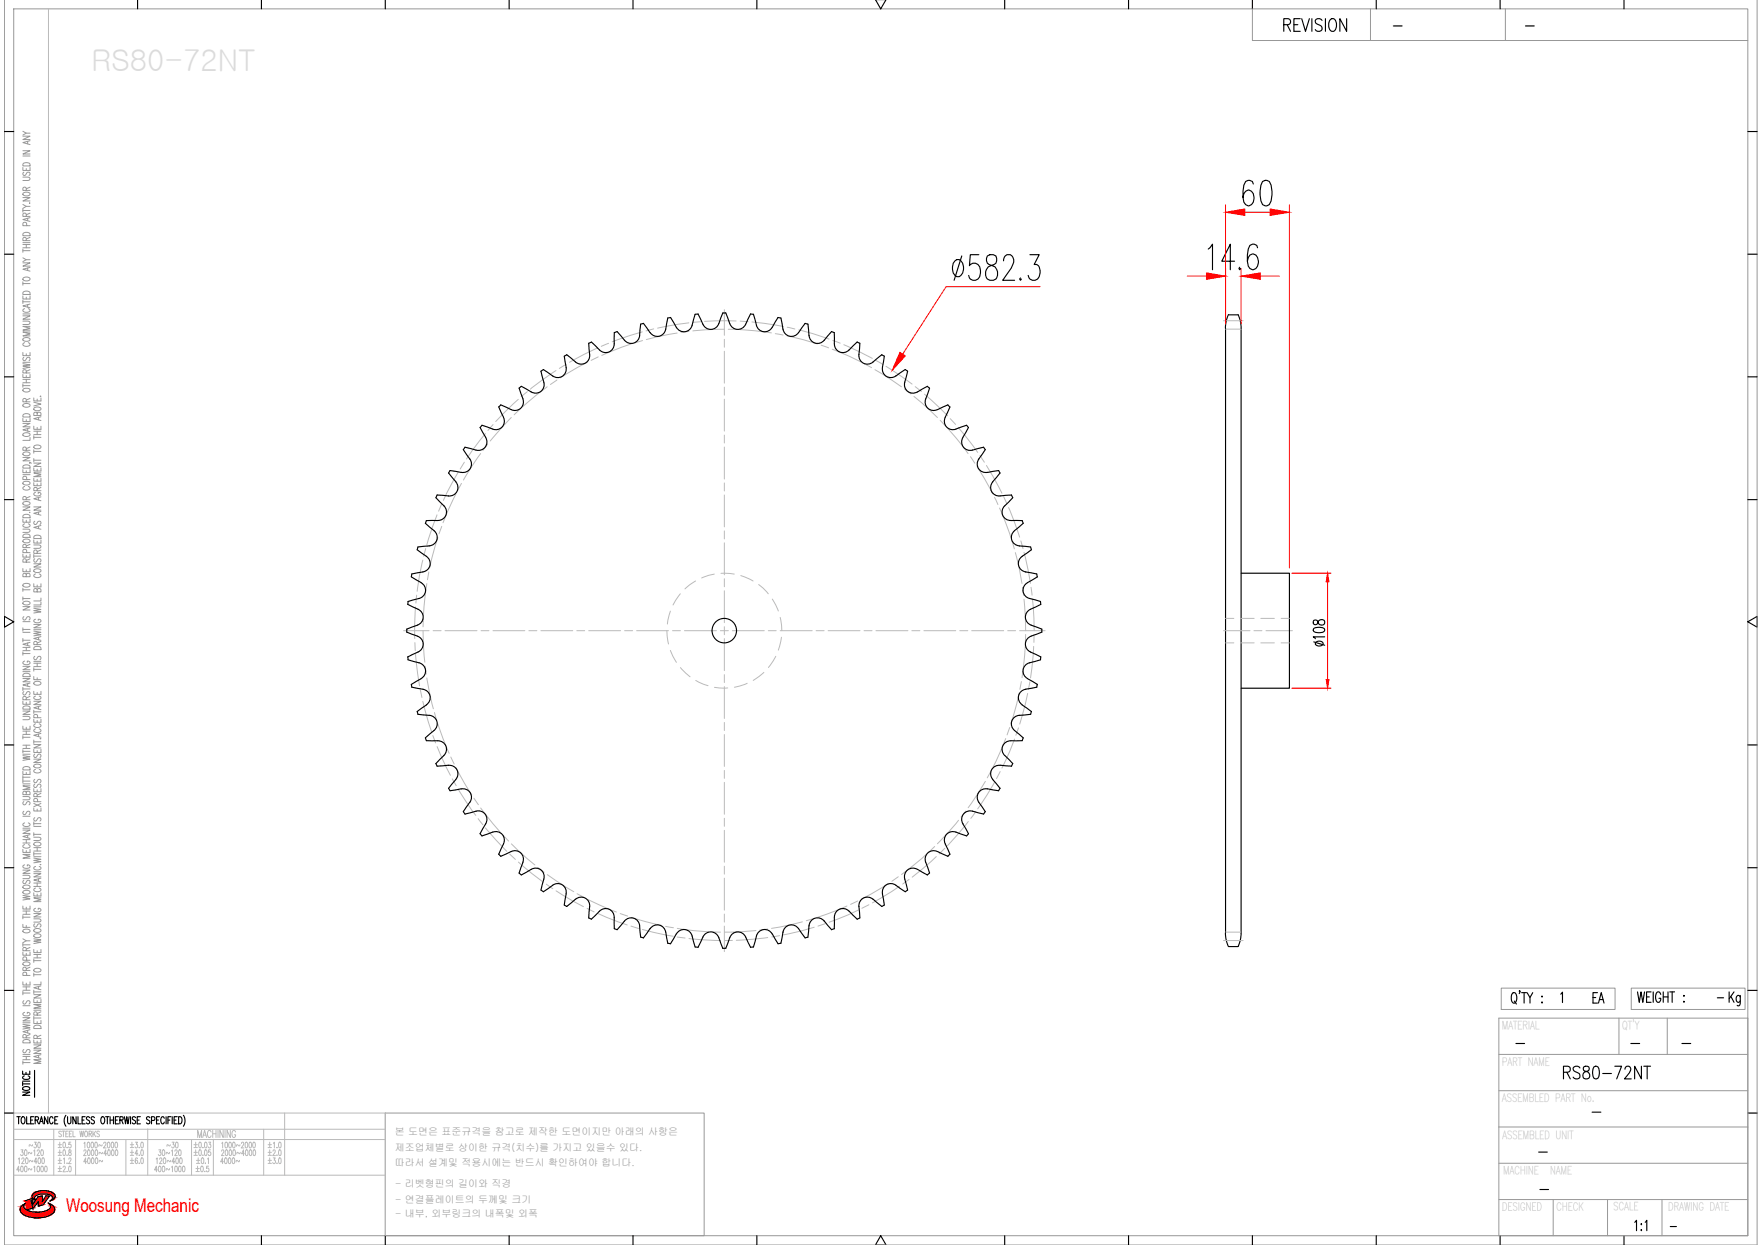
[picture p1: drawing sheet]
<svg xmlns="http://www.w3.org/2000/svg" width="297mm" height="210mm" viewBox="0 0 297 210" stroke-linecap="round" stroke-linejoin="round" font-family="sans-serif">
<defs><g id="words">
<text font-size="5.3" x="290.7" y="170.7">Kg</text>
<text font-size="4.9" x="267.8" y="170.4">EA</text>
<text font-size="3.2" fill="#f00" x="11.1" y="204.3">Woosung Mechanic</text>
<g font-size="2.6">
<text x="234.2" y="5.6">-</text>
<text x="256.5" y="5.6">-</text>
<text x="288.9" y="169.3">-</text>
<text x="254.7" y="177.1">-</text>
<text x="274.1" y="177.1">-</text>
<text x="282.9" y="177.1">-</text>
<text x="267.8" y="188.7">-</text>
<text x="258.6" y="195.4">-</text>
<text x="258.9" y="201.8">-</text>
<text x="280.8" y="208.1">-</text>
</g>
<g font-size="1.7" fill="#989898">
<text x="66.6" y="191.4">본 도면은 표준규격을 참고로 제작한 도면이지만 아래의 사항은</text>
<text x="66.6" y="194.1">제조업체별로 상이한 규격(치수)를 가지고 있을수 있다.</text>
<text x="66.6" y="196.6">따라서 설계및 적용시에는 반드시 확인하여야 합니다.</text>
<text x="66.7" y="200.2">- 리벳형핀의 길이와 직경</text>
<text x="66.7" y="202.8">- 연결플레이트의 두께및 크기</text>
<text x="66.7" y="205.2">- 내부, 외부링크의 내폭및 외폭</text>
</g>
</g></defs>
<!-- layer: 0 -->
<g fill="none" stroke="#989898" stroke-width=".17">
<path d="M.7 -.1v210h295.7v-210M2.3 1.5h292.5v206.8h-292.5zM211.3 1.5v5.3h83.5M231.2 1.5v5.3M253.9 1.5v5.3M3.9 33.3h1.2l-1.2 .6h1.2M3.9 29.9h.8l.4 .2-.2 .3h-1M3.9 28.2v.5h1.2v-.5M3.9 25.4h1.2l-1.2 .6h1.2M3.9 23h1.2l-1.2 .5h1.2M3.9 35.2v.6M3.9 35.5h1.2"/>
<path d="M3.9 34.5l.5 .3M3.9 26.3h1.2M3.9 22.1l.5 .4M3.9 39.3a.82 .82 0 0 1 1.2 .1v.3h-1.2zM3.9 32.5a.91 .91 0 0 1 1.2 .1 .64 .64 0 0 1-.6 .4 .64 .64 0 0 1-.6-.4zM3.9 27.6a.84 .84 0 0 1 1.2 .1v.3h-1.2zM4 29l-.1 .4 .1 .2 .3-.1a.52 .52 0 0 1 .7-.4l.1 .3-.2 .2M4.4 36.5v-.5h-.4l-.1 .5h1.2M4.4 32.1l-.1-.5h-.4v.5h1.2M4.4 28.4v.3M4.5 38.1l-.1-.5-.1-.1-.4 .1v.5h1.2M4.7 23.8v.4"/>
<path d="M4.7 36.8v.4M5 34.2v.1zM5.1 36.7l-1.2 .3 1.2 .3M5.1 34.8h-.7l-.5 .3M5.1 23.7l-1.2 .3 1.2 .4M5.1 22.5h-.7l-.5 .3M5.1 35.9l-.7 .3M5.1 31.6l-.7 .2M3.9 59.4v.6h1.2v-.6M3.9 54.1h.8l.4 .3-.2 .3h-1M3.9 53.2h1.2l-1.2 .6h1.2M3.9 49.9v.5h1.2v-.5"/>
<path d="M3.9 44.3h1.2l-1.2 .6h1.2M3.9 42v.5M3.9 47.5v.6M3.9 50.6v.6M3.9 52.9h1.2M3.9 50.9h1.2M3.9 47.8h1.2M3.9 43.5l.5 .3M3.9 42.3h1.2M3.9 41.8h1.2M3.9 41.2h1.2M3.9 40.9h1.2"/>
<path d="M3.9 57.1a.91 .91 0 0 1 1.2 0 .69 .69 0 0 1-1.2 .3zM3.9 49.2a.82 .82 0 0 1 1.2 .2v.2h-1.2zM3.9 46.9a.71 .71 0 0 1 1.2 .2 .7 .7 0 0 1-1.2-.1zM4.2 57.8a.32 .32 0 0 0-.3 .4 .32 .32 0 0 0 .4 .2h.3a.32 .32 0 0 0 .5-.2 .32 .32 0 0 0-.3-.4M4.2 52a.32 .32 0 0 0-.3 .5 .32 .32 0 0 0 .4 .2h.3a.32 .32 0 0 0 .5-.2 .32 .32 0 0 0-.3-.5M4.4 40.6v-.5h-.4l-.1 .5h1.2M4.4 41.2v.6M4.4 50.1v.3M4.4 59.6v.4M4.7 45.2v.4M4.7 51.4v.4M5.1 56h-1.2l1.2 .3-1.2 .3h1.2"/>
<path d="M5.1 55h-1.2l1.2 .3-1.2 .4h1.2M5.1 51.3l-1.2 .3 1.2 .3M5.1 45.1l-1.2 .3 1.2 .3M5.1 43.8h-.7l-.5 .3M5.1 40l-.7 .3M3.9 79.2v.5h1.2v-.5M3.9 77.1h1.2l-1.2 .6h1.2M3.9 73.2a.72 .72 0 0 1 1.2 .2 .87 .87 0 0 1-1.2 0zM3.9 71.4h1.2l-1.2 .6h1.2M3.9 70.5v.6h1.2v-.6M3.9 63.1v.5h1.2v-.5M3.9 61.3l1.2 .2-1.2 .2 1.2 .2-1.2 .2"/>
<path d="M3.9 64.7v.6M3.9 65h1.2M3.9 64.5h1.2M3.9 64h1.2M3.9 61.1h1.2M3.9 78.5a.84 .84 0 0 1 1.2 .1v.3h-1.2zM3.9 76.4a.71 .71 0 0 1 1.2 .2 .7 .7 0 0 1-1.2-.2zM3.9 69.9a.79 .79 0 0 1 1.2 .1v.3h-1.2zM3.9 68.2a.91 .91 0 0 1 1.2 .1 .69 .69 0 0 1-1.2 .2zM3.9 65.6a.74 .74 0 0 1 1.2 .2 .7 .7 0 0 1-1.2-.1zM4 60.2a.29 .29 0 0 0-.1 .5 .29 .29 0 0 0 .5-.1l.1-.2a.31 .31 0 0 1 .5-.1 .31 .31 0 0 1-.1 .5M4.4 75.9v-.5h-.5v.5h1.2"/>
<path d="M4.4 67.7v-.4l-.4-.1-.1 .5h1.2M4.4 62.9v-.5h-.5v.5h1.2M4.4 63.3v.3M4.4 64v.5M4.4 70.8v.3M4.4 79.4v.3M4.7 72.3v.4M5 78l.3 .1M5.1 73.8v.4h-1.2M5.1 72.2l-1.2 .3 1.2 .3M5.1 75.4l-.7 .2M5.1 67.2l-.7 .3"/>
<path d="M5.1 62.3l-.7 .3M5.7 78.9v.5h1.2v-.5M5.7 78.1h1.2l-1.2 .5h1.2M5.7 71.9v.5h1.2v-.5M5.7 67.8l1.2 .3-1.2 .3M5.7 67.1v.5h1.2v-.5M5.7 73.5v.5M5.7 75.8v.6M5.7 77.3v.6M5.7 77.6h1.2M5.7 76.1h1.2M5.7 73.7h1.2"/>
<path d="M5.7 73.3h1.2M5.7 72.7h1.2M5.8 75.2a.71 .71 0 0 1 1.1 .2 .73 .73 0 0 1-1.2-.1zM5.8 68.8a.91 .91 0 0 1 1.1 0 .69 .69 0 0 1-1.1 .3zM6.3 69.7l.2-.2h.3l.1 .2v.4h-1.2l.1-.6 .4 .1 .1 .5M6.3 67.3v.3M6.3 72.1v.3M6.3 72.7v.6M6.3 79.1v.3M6.5 70.4v.4M6.8 66.8h.1zM6.9 79.7h-1.2l1.2 .3-1.2 .4h1.2"/>
<path d="M6.9 70.3l-1.2 .3 1.2 .3M3.9 95.9v.5h1.2v-.5M3.9 93.4v.5h1.2v-.5M3.9 89.2h1l.2 .2-.2 .3-1 .1M3.9 87.5v.5h1.2v-.5M3.9 85.5h1.2l-1.2 .5h1.2M3.9 99.2v.5M3.9 99.4h1.2M3.9 80h1.2M3.9 98.5a.91 .91 0 0 1 1.2 .1 .64 .64 0 0 1-.6 .4 .64 .64 0 0 1-.6-.4zM3.9 91.1a.71 .71 0 0 1 1.2 .2 .73 .73 0 0 1-1.2-.2zM3.9 90.2a.79 .79 0 0 1 1.2 .1v.3h-1.2z"/>
<path d="M3.9 86.9a.82 .82 0 0 1 1.2 .1v.3h-1.2zM3.9 84.7a.91 .91 0 0 1 1.2 .1 .64 .64 0 0 1-.6 .4 .64 .64 0 0 1-.6-.4zM3.9 81.3a.91 .91 0 0 1 1.2 .1 .64 .64 0 0 1-.6 .4 .64 .64 0 0 1-.6-.4zM4.2 88.3a.32 .32 0 0 0-.3 .4 .32 .32 0 0 0 .4 .2h.3a.32 .32 0 0 0 .5-.2 .32 .32 0 0 0-.3-.4M4.2 82a.32 .32 0 0 0-.3 .4 .32 .32 0 0 0 .4 .2h.3a.32 .32 0 0 0 .5-.2 .32 .32 0 0 0-.3-.4M4.4 96.9l.3-.2h.3l.1 .2v.3h-1.2l.1-.5h.4v.5M4.4 94.8v-.5l-.4-.1-.1 .6h1.2M4.4 92.3l-.1-.5-.4 .1v.4h1.2M4.4 84.3v-.5l-.4-.1-.1 .6h1.2M4.4 87.7v.3M4.4 93.6v.3M4.4 96.1v.3"/>
<path d="M4.5 93.2l-.1-.5h-.5v.5h1.2M4.5 80.8l-.1-.4-.1-.1-.4 .1v.4h1.2M5 86.4h.1M5.1 94.2l-.7 .3M5.1 91.8l-.7 .2M5.1 83.7l-.7 .3M5.7 98.4v.5h1.2v-.5M5.7 95.1h1.2l-1.2 .5h1.2M5.7 91.9h.9l.3 .2-.2 .3h-1M5.7 91v.6h1.2v-.6M5.7 85.5h1.2l-1.2 .5h1.2M5.7 81.4v.5h1.2v-.5"/>
<path d="M5.7 80.6v.5h1.2v-.5M5.7 93.5v.6M5.7 93.8h1.2M5.8 96a.91 .91 0 0 1 1.1 .1 .64 .64 0 0 1-.6 .4 .64 .64 0 0 1-.6-.4zM5.8 90.4a.79 .79 0 0 1 1.1 .1v.3h-1.2zM5.9 94.2a.29 .29 0 0 0-.2 .5 .29 .29 0 0 0 .5-.1l.1-.2a.31 .31 0 0 1 .5-.1 .31 .31 0 0 1-.1 .5M5.9 87.9l-.2 .2 .2 .3 .3-.1 .1-.3a.3 .3 0 0 1 .5-.1 .3 .3 0 0 1-.1 .5M6 96.8a.32 .32 0 0 0-.3 .4 .32 .32 0 0 0 .5 .2h.2a.32 .32 0 0 0 .5-.2 .32 .32 0 0 0-.3-.4M6 83a.32 .32 0 0 0-.3 .4 .32 .32 0 0 0 .5 .2h.2a.34 .34 0 0 0 .5-.3 .34 .34 0 0 0-.5-.3v.2M6.3 99.4l.2-.2 .3 .1 .1 .1v.4h-1.2l.1-.5h.4l.1 .5M6.3 93.3l-.1-.5h-.4l-.1 .5h1.2M6.3 82.7l-.1-.5h-.4l-.1 .5h1.2"/>
<path d="M6.3 80.8v.3M6.3 81.6v.3M6.3 91.2v.4M6.3 98.6v.3M6.5 83.9v.4M6.5 86.4v.4M6.5 88.7v.4M6.9 88.6l-1.2 .3 1.2 .3M6.9 86.2l-1.2 .3 1.2 .4M6.9 83.8l-1.2 .3 1.2 .3M6.9 92.7l-.6 .3M6.9 82.2l-.6 .3"/>
<path d="M3.9 119.9h1.2l-1.2 .6h1.2M3.9 118.2v.5h1.2v-.5M3.9 114.4h1.2l-1.2 .5h1.2M3.9 112.3h1.2l-1.2 .6h1.2M3.9 102.3h1.2l-1.2 .5h1.2M3.9 100.6v.6M3.9 105.8v.6M3.9 107.6v.6M3.9 109.9v.6M3.9 115.9v.5M3.9 116.2h1.2M3.9 113.2h1.2"/>
<path d="M3.9 110.2h1.2M3.9 109.7h1.2M3.9 109.1h1.2M3.9 107.9h1.2M3.9 106.6h1.2M3.9 106.1h1.2M3.9 104.8h1.2M3.9 100.9h1.2M3.9 119.2a.84 .84 0 0 1 1.2 .1v.3h-1.2zM3.9 113.7a.82 .82 0 0 1 1.2 .1v.3h-1.2zM3.9 101.5a.91 .91 0 0 1 1.2 .1 .69 .69 0 0 1-1.2 .2zM4 116.6a.29 .29 0 0 0-.1 .5 .29 .29 0 0 0 .5-.1l.1-.2a.31 .31 0 0 1 .5-.1 .31 .31 0 0 1-.1 .5"/>
<path d="M4 104a.29 .29 0 0 0-.1 .4 .29 .29 0 0 0 .5 0l.1-.3a.31 .31 0 0 1 .5-.1 .31 .31 0 0 1-.1 .5M4.2 111.5a.32 .32 0 0 0-.3 .4 .32 .32 0 0 0 .4 .2h.3a.34 .34 0 0 0 .5-.3 .34 .34 0 0 0-.5-.3v.2M4.4 118v-.5l-.4-.1-.1 .6h1.2M4.4 109.1v.6M4.4 118.4v.3M4.7 108.4v.4M4.7 115.3v.4M5.1 115.2l-1.2 .3 1.2 .3M5.1 108.3l-1.2 .3 1.2 .3M5.1 117.4l-.7 .3M5.7 118.2h1.2l-1.2 .6h1.2M5.7 116.6v.5h1.2v-.5"/>
<path d="M5.7 114.1v.5h1.2M5.7 106.4l1.2 .2-1.2 .2 1.2 .2-1.2 .2M5.7 105.3h1.2l-1.2 .5h1.2M5.7 102.5l1.2 .3-1.2 .1 1.2 .3-1.2 .1M5.7 112.6v.5M5.7 119.7v.6M5.7 112.9h1.2M5.7 112.4h1.2M5.7 111.8h1.2M5.7 111.5h1.2M5.7 106.2h1.2M5.7 102.3h1.2"/>
<path d="M5.8 115a.71 .71 0 0 1 1.1 .3 .7 .7 0 0 1-1.2-.2zM5.8 109.1a.84 .84 0 0 1 1.1 .2v.2h-1.2zM5.9 110.7a.29 .29 0 0 0-.2 .4 .29 .29 0 0 0 .5 0l.1-.3a.31 .31 0 0 1 .5-.1 .31 .31 0 0 1-.1 .5M6 117.4a.32 .32 0 0 0-.3 .4 .32 .32 0 0 0 .5 .2h.2a.32 .32 0 0 0 .5-.2 .32 .32 0 0 0-.3-.4M6 104.4a.32 .32 0 0 0-.3 .4 .32 .32 0 0 0 .5 .2h.2a.33 .33 0 0 0 .5-.3 .33 .33 0 0 0-.5-.3v.2M6.3 108.7l-.1-.5h-.4l-.1 .5h1.2M6.3 111.8v.6M6.3 114.3v.3M6.3 116.7v.4M6.5 107.5v.4M6.5 119.1v.4M6.9 119l-1.2 .3 1.2 .3"/>
<path d="M6.9 107.3l-1.2 .3 1.2 .4M6.9 101.5v.5h-1.2M6.9 100.8v.5h-1.2M6.9 108.1l-.6 .3M3.9 139.9h1.2l-1.2 .6h1.2M3.9 134.3h.8l.4 .2-.2 .3h-1M3.9 130v.6h1.2v-.6M3.9 127.4l1.2 .2-1.2 .2 1.2 .2-1.2 .2M3.9 122.4v.6h1.2v-.6M3.9 120.8h.8l.4 .2-.2 .3h-1M3.9 124v.6M3.9 126.4v.6"/>
<path d="M3.9 130.8v.5M3.9 131.4v.6M3.9 139.6h1.2M3.9 137.6h1.2M3.9 132.2h1.2M3.9 131.7h1.2M3.9 131h1.2M3.9 127.2h1.2M3.9 126.7h1.2M3.9 126.2h1.2M3.9 125.6h1.2M3.9 124.3h1.2"/>
<path d="M3.9 123.8h1.2M3.9 123.3h1.2M3.9 129.4a.82 .82 0 0 1 1.2 .1v.3h-1.2zM4 136.8a.29 .29 0 0 0-.1 .4 .29 .29 0 0 0 .5 0l.1-.3a.31 .31 0 0 1 .5-.1 .31 .31 0 0 1-.1 .5M4 135.1l-.1 .2 .1 .4 .3-.1 .2-.3a.3 .3 0 0 1 .5-.1 .3 .3 0 0 1-.1 .5M4.2 138.7a.32 .32 0 0 0-.3 .4 .32 .32 0 0 0 .4 .3h.3a.32 .32 0 0 0 .5-.3 .32 .32 0 0 0-.3-.4M4.4 133.6l.3-.2h.3l.1 .2v.4h-1.2l.1-.6 .4 .1v.5M4.4 122.6v.4M4.4 123.3v.5M4.4 125.6v.6M4.4 130.2v.4M5.1 132.5h-1.2l1.2 .3-1.2 .3h1.2"/>
<path d="M5.7 136.2v.5h1.2v-.5M5.7 133v.5h1.2v-.5M5.7 128h1.2l-1.2 .6h1.2M5.7 126.3v.6h1.2v-.6M5.7 125.5h1.2l-1.2 .6h1.2M5.7 121.3v.5h1.2v-.5M5.7 124.8v.5M5.7 138.6v.5M5.7 139.3h1.2M5.7 138.9h1.2M5.7 135.5l1.2 .5M5.7 125.1h1.2"/>
<path d="M5.7 120h1.2M5.8 129a.91 .91 0 0 1 1.1 .1 .69 .69 0 0 1-1.1 .2zM5.9 137.9a.29 .29 0 0 0-.2 .4 .29 .29 0 0 0 .5 0l.1-.3a.31 .31 0 0 1 .5-.1 .31 .31 0 0 1-.1 .5M5.9 132.2l-.2 .4a.26 .26 0 0 0 .2 .2 .26 .26 0 0 0 .3-.2l.1-.2a.31 .31 0 0 1 .5-.1 .31 .31 0 0 1-.1 .5M5.9 131.4a.29 .29 0 0 0-.2 .5 .29 .29 0 0 0 .5-.1l.1-.2a.31 .31 0 0 1 .5-.1 .31 .31 0 0 1-.1 .5M5.9 127.1a.29 .29 0 0 0-.2 .5 .29 .29 0 0 0 .5-.1l.1-.2a.31 .31 0 0 1 .5-.1 .31 .31 0 0 1-.1 .5M6 129.7a.32 .32 0 0 0-.3 .4 .32 .32 0 0 0 .5 .2h.2a.32 .32 0 0 0 .5-.2 .32 .32 0 0 0-.3-.4M6 122.9a.32 .32 0 0 0-.3 .4 .32 .32 0 0 0 .5 .2h.2a.32 .32 0 0 0 .5-.2 .32 .32 0 0 0-.3-.4M6 122a.32 .32 0 0 0-.3 .5 .32 .32 0 0 0 .5 .2h.2a.32 .32 0 0 0 .5-.2 .32 .32 0 0 0-.3-.5M6.3 134.3l-.1-.4-.4-.1-.1 .5h1.2M6.3 121.4v.4M6.3 126.5v.4"/>
<path d="M6.3 133.2v.3M6.3 136.4v.3M6.3 135.2v-.5l-.2-.1-.3 .1-.1 .5h1.2M6.3 121v-.5h-.5l-.1 .5h1.2M6.5 123.8v.4M6.8 124.5h.1zM6.9 123.6l-1.2 .4 1.2 .3M6.9 135.5l-1.2 .5M6.9 133.8l-.6 .2M3.9 155.8v.6h1.2M3.9 152.8v.5h1.2v-.5M3.9 151l1.2 .1-1.2 .2 1.2 .2-1.2 .2"/>
<path d="M3.9 149.5a.72 .72 0 0 1 1.2 .1 .87 .87 0 0 1-1.2 0zM3.9 147.6h.8l.4 .2-.2 .3h-1M3.9 146.7h1.2l-1.2 .5h1.2M3.9 143.2v.5h1.2v-.5M3.9 154.4v.5M3.9 159v.6M3.9 159.3h1.2M3.9 158.3l.5 .3M3.9 154.6h1.2M3.9 154.1h1.2M3.9 153.6h1.2M3.9 142.1h1.2"/>
<path d="M3.9 141.6h1.2M3.9 156.8a.91 .91 0 0 1 1.2 .1 .64 .64 0 0 1-.6 .4 .64 .64 0 0 1-.6-.4zM3.9 150.3a.91 .91 0 0 1 1.2 0 .64 .64 0 0 1-.6 .5 .64 .64 0 0 1-.6-.5zM4 148.4a.29 .29 0 0 0-.1 .5 .29 .29 0 0 0 .5-.1l.1-.2a.31 .31 0 0 1 .5-.1 .31 .31 0 0 1-.1 .5M4.2 145.8a.32 .32 0 0 0-.3 .4 .32 .32 0 0 0 .4 .2h.3a.33 .33 0 0 0 .5-.3 .33 .33 0 0 0-.5-.3v.2M4.2 142.4a.32 .32 0 0 0-.3 .4 .32 .32 0 0 0 .4 .2h.3a.32 .32 0 0 0 .5-.2 .32 .32 0 0 0-.3-.4M4.4 141.6v.5M4.4 143.4v.3M4.4 152.9v.4M4.4 153.6v.5M4.4 156v.4M4.7 140.8v.4"/>
<path d="M5.1 158.6h-.7l-.5 .3M5.1 144.1h-1.2l1.2 .3-1.2 .3h1.2M5.1 140.7l-1.2 .3 1.2 .4M5.1 159.7l-.7 .3M5.7 158.3l1.2 .2-1.2 .2 1.2 .2-1.2 .2M5.7 154.9h.9l.3 .2-.2 .3-1 .1M5.7 154h1.2l-1.2 .6h1.2M5.7 150.5v.6h1.2v-.6M5.7 147.3h1.2l-1.2 .5h1.2M5.7 144.7l1.2 .2-1.2 .2 1.2 .2-1.2 .2M5.7 141.2h.9l.3 .2-.2 .3h-1M5.7 140.4v.5"/>
<path d="M5.7 143.7v.5M5.7 149.5h1.2M5.7 148.9h1.2M5.7 147h1.2M5.7 144.4h1.2M5.7 143.9h1.2M5.7 143.5h1.2M5.7 142.9h1.2M5.7 140.7h1.2M5.8 157.6a.71 .71 0 0 1 1.1 .2 .7 .7 0 0 1-1.2-.1zM5.8 156.7a.71 .71 0 0 1 1.1 .2 .7 .7 0 0 1-1.2-.1zM5.8 142.1a.71 .71 0 0 1 1.1 .3 .7 .7 0 0 1-1.2-.2z"/>
<path d="M5.9 155.8l-.2 .1 .2 .4 .3-.1 .1-.3a.3 .3 0 0 1 .5-.1 .3 .3 0 0 1-.1 .5M6 153.1a.32 .32 0 0 0-.3 .4 .32 .32 0 0 0 .5 .2h.2a.34 .34 0 0 0 .5-.3 .34 .34 0 0 0-.5-.3v.2M6 149.7a.32 .32 0 0 0-.3 .4 .32 .32 0 0 0 .5 .2h.2a.32 .32 0 0 0 .5-.2 .32 .32 0 0 0-.3-.4M6 146.1a.32 .32 0 0 0-.3 .4 .32 .32 0 0 0 .5 .2h.2a.32 .32 0 0 0 .5-.2 .32 .32 0 0 0-.3-.4M6.3 142.9v.6M6.3 148.9v.6M6.3 150.7v.4M6.5 148.2v.4M6.8 145.8h.1zM6.9 151.4h-1.2l1.2 .3-1.2 .3h1.2M6.9 148.1l-1.2 .3 1.2 .3M3.9 172.7l1.2 .2-1.2 .2 1.2 .2-1.2 .2"/>
<path d="M3.9 171.6h1.2l-1.2 .5h1.2M3.9 165.5v.6h1.2v-.6M3.9 160.5v.6h1.2v-.6M3.9 179.1h1.2M3.9 167.1v.6M3.9 178.9v.5M3.9 178.7h1.2M3.9 178.1h1.2M3.9 177.8h1.2M3.9 172.4h1.2M3.9 169.6h1.2M3.9 167.4h1.2"/>
<path d="M3.9 167h1.2M3.9 166.4h1.2M3.9 175.4a.82 .82 0 0 1 1.2 .1v.3h-1.2zM3.9 162.3a.71 .71 0 0 1 1.2 .3 .7 .7 0 0 1-1.2-.2zM4 176.9l-.1 .2 .1 .4 .3-.1 .2-.3a.3 .3 0 0 1 .5-.1 .3 .3 0 0 1-.1 .5M4 168.7a.29 .29 0 0 0-.1 .5 .29 .29 0 0 0 .5-.1l.1-.2a.31 .31 0 0 1 .5-.1 .31 .31 0 0 1-.1 .5M4.2 170.7a.32 .32 0 0 0-.3 .4 .32 .32 0 0 0 .4 .2h.3a.33 .33 0 0 0 .5-.3 .33 .33 0 0 0-.5-.3v.2M4.4 175v-.5l-.4-.1-.1 .6h1.2M4.4 163.6v-.5h-.4l-.1 .5h1.2M4.4 160.3v-.5h-.4l-.1 .5h1.2M4.4 160.7v.4M4.4 165.7v.4"/>
<path d="M4.4 166.4v.6M4.4 178.1v.6M4.5 164.5l-.1-.5h-.5v.5h1.2M4.5 161.9l-.1-.5-.1-.1-.4 .1v.5h1.2M4.7 173.7v.4M5.1 173.6l-1.2 .3 1.2 .4M5.1 174.4l-.7 .3M5.1 163.1l-.7 .2M5.7 177.1h1.2l-1.2 .5h1.2M5.7 176.2h1.2l-1.2 .5h1.2M5.7 175.3v.5h1.2v-.5M5.7 172v.6h1.2v-.6"/>
<path d="M5.7 168.5v.5h1.2v-.5M5.7 167.7h1.2l-1.2 .6h1.2M5.7 160.1v.5h1.2v-.5M5.7 171.6h1.2M5.7 161.7v.6M5.7 164.1v.5M5.7 166.9v.6M5.7 171.4v.5M5.7 170.3h1.2M5.7 167.2h1.2M5.7 164.3h1.2M5.7 162h1.2"/>
<path d="M5.7 161.5h1.2M5.7 160.9h1.2M5.8 173a.82 .82 0 0 1 1.1 .1v.3h-1.2zM5.8 163.4a.71 .71 0 0 1 1.1 .3 .87 .87 0 0 1-1.2 0zM6.3 175.1l-.1-.5h-.4l-.1 .5h1.2M6.3 171.1l-.1-.4-.4-.1-.1 .5h1.2M6.3 160.3v.3M6.3 160.9v.6M6.3 168.7v.3M6.3 172.2v.4M6.3 175.5v.3M6.5 166.3v.4"/>
<path d="M6.5 177.9v.4M6.9 178.7h-1.2l1.2 .3-1.2 .3h1.2M6.9 177.8l-1.2 .3 1.2 .3M6.9 169.3h-1.2l1.2 .4-1.2 .3h1.2M6.9 166.2l-1.2 .3 1.2 .4M6.9 165.5v.5h-1.2M6.9 174.5l-.6 .3M6.9 170.6l-.6 .3M252.8 177.8h42M252.8 171.7h42v36.6h-42zM253.2 166.6h19.2v3.6h-19.2zM273.1 171.7v6.1"/>
<path d="M275.2 166.6h19.2v3.6h-19.2zM281.2 171.7v6.1M65 187.7h53.8v20.6h-53.8zM252.8 196.1h42M252.8 183.9h42M252.8 190h42M252.8 202.2h42M262 202.2v6.1M271.2 202.2v6.1M280.3 202.2v6.1"/>
</g>
<g fill="none" stroke="#000" stroke-width=".19">
<path d="M23.2 -.1v1.6M44.1 -.1v1.6M65 -.1v1.6M85.9 -.1v1.6M106.8 -.1v1.6M127.7 -.1v1.6M147.7 -.1l.9 1.6 .9-1.6M169.5 -.1v1.6M190.4 -.1v1.6M211.3 -.1v1.6M232.1 -.1v1.6M253 -.1v1.6"/>
<path d="M273.9 -.1v1.6M216.5 4.2h.8a.52 .52 0 0 0 .4-.5 .52 .52 0 0 0-.4-.6h-.8v2.2M217.1 4.2l.6 1.1M218.3 4.2h.6M219.3 3.1h-1v2.2h1M219.6 3.1l.6 2.2 .7-2.2M221.3 3.1v2.2M223 3.4a.58 .58 0 0 0-.7-.3 .58 .58 0 0 0-.4 .8l.8 .4a.53 .53 0 0 1 .3 .5 .53 .53 0 0 1-.4 .5h-.3l-.4-.3M223.6 3.1v2.2M224.5 3.3l.1-.2a.93 .93 0 0 1 .8 1.4l-.1 .3a.57 .57 0 0 1-.5 .5 .57 .57 0 0 1-.6-.5 1.47 1.47 0 0 1 .3-1.5zM227.1 3.1v2.2l-1.1-2.2v2.2M.7 22.2h1.6"/>
<path d="M294.8 22.2h1.6M.7 42.9h1.6M99.3 57.9l.1 1.5a1.5 1.5 0 0 1-.7 1.8 1.5 1.5 0 0 1-1.9-.4l-1.2-1-.4 .3 .3 1.8M99.8 57.7l-.5 .2M103.6 56.1l.5-.2 .7 .9a1.7 1.7 0 0 0 2.4 .9 1.43 1.43 0 0 0 .7-1.1M103.6 56.1v1.1a1.7 1.7 0 0 1-1.2 2.2 1.96 1.96 0 0 1-1.8-.9l-.8-.8M109.6 56.1l-1.1-1.6-.1 .1-.3 .1-.2 1.9M112.6 53.6l.5-.1 1 1.7M112.6 53.6l-.2 1.1a1.71 1.71 0 0 1-1.6 2 1.43 1.43 0 0 1-1.1-.6M117.3 53l-.5 1.5a1.46 1.46 0 0 1-1.1 1.4 1.46 1.46 0 0 1-1.6-.7M117.7 52.9l.7 1.4a1.5 1.5 0 0 0 1.5 1.2 1.5 1.5 0 0 0 1.5-1.3l.5-1.4h.5l.6 1.4a1.5 1.5 0 0 0 1.4 1.3 1.5 1.5 0 0 0 1.5-1.2l.7-1.4M117.7 52.9l-.4 .1"/>
<path d="M126.6 52.9l.5 .1M127.1 53l.4 1.5a1.46 1.46 0 0 0 1.1 1.4 1.46 1.46 0 0 0 1.6-.7M131.7 53.6l-.5-.1-.9 1.7M131.7 53.6l.2 1.1a1.71 1.71 0 0 0 1.6 2 1.97 1.97 0 0 0 1.6-1.2l.7-1M135.8 54.5l.5 .1 .1 1.6a1.51 1.51 0 0 0 1.1 1.6 1.51 1.51 0 0 0 1.8-.7l1-1.2 .4 .2M140.7 56.1v1.9M144.6 57.7l.4 .2M144.6 57.7l-.8 .8a1.7 1.7 0 0 1-2.5 .7 1.43 1.43 0 0 1-.6-1.2M145 57.9l-.1 1.5a1.5 1.5 0 0 0 .7 1.8 1.5 1.5 0 0 0 2-.4l1.1-1 .5 .2-.3 1.6a1.51 1.51 0 0 0 .6 1.8 1.51 1.51 0 0 0 1.9-.2l1.3-.9M207.2 53.1l-.4 1.3-.1 .9v102.5l.5 1.8M207.2 53.1h1.6M208.8 53.1l.5 1.3v.9v102l-.1 1.4-.4 .9"/>
<path d="M294.8 42.9h1.6M.7 63.5h1.6M77.8 79.7l-1.9-.4-.2 .5 1.2 1.4M78.1 75.8l.9 1.3a1.46 1.46 0 0 1 .4 1.7 1.46 1.46 0 0 1-1.6 .8M78.2 75.8l.2-.4 1.9 .5M84.9 70.4a1.47 1.47 0 0 1-.4 1.7 1.47 1.47 0 0 1-1.8 .1l-1.4-.5-.3 .4 .5 1a1.72 1.72 0 0 1 .1 2.5 1.43 1.43 0 0 1-1.3 .3M87.9 65.1l-.3 .4 .6 1.7M88.2 67.2a1.47 1.47 0 0 1-.5 1.8 1.47 1.47 0 0 1-1.8-.1l-1.4-.6-.4 .3 .8 1.7M91.6 62.3l-.4 .3 .4 1.5a1.5 1.5 0 0 1-.4 1.9 1.5 1.5 0 0 1-1.9-.1l-1.4-.8M95.5 61.9a1.47 1.47 0 0 1-.8 1.6 1.47 1.47 0 0 1-1.8-.3l-1.3-.9M152.7 62.3l.4 .3M153.1 62.6l-.4 1.5a1.47 1.47 0 0 0 .3 1.7 1.47 1.47 0 0 0 1.7 .3"/>
<path d="M156.2 67.2a1.48 1.48 0 0 0 .5 1.8 1.48 1.48 0 0 0 1.8-.1l1.4-.6M156.4 65.1l.4 .4-.6 1.7M156.4 65.1l-1.6 1M159.4 70.4a1.46 1.46 0 0 0 .4 1.7 1.46 1.46 0 0 0 1.8 .1l1.4-.5 .4 .4-1 1.6M159.9 68.3l.3 .3M160.2 68.6l-.8 1.7M162.4 73.8a1.43 1.43 0 0 0 .1 1.6 1.43 1.43 0 0 0 1.6 .5M165.1 77.4a1.43 1.43 0 0 0 0 1.6 1.43 1.43 0 0 0 1.5 .6M165.9 75.4l.3 .4M165.9 75.4l-1.8 .5M166.2 75.8l-1.1 1.6M168.4 79.3l.3 .5-1.3 1.4"/>
<path d="M168.4 79.3l-1.8 .4M294.8 63.5h1.6M.7 84.2h1.6M71 98.2a1.46 1.46 0 0 1 .7 1.7 1.46 1.46 0 0 1-1.4 1.1l-1.5 .4v.5M71.4 96.4l-1.9 .4-.1 .5 1.6 .9M71.7 88.2l.9 .8a1.7 1.7 0 0 1 .9 2.3 1.43 1.43 0 0 1-1.1 .7M71.9 93.8a1.43 1.43 0 0 1 .6 1.5 1.43 1.43 0 0 1-1.2 1.1M71.9 87.8l-.1 .4M72.4 92l-1.9 .2-.1 .3v.2l1.5 1.1M73.7 83.5l-.2 .4 1.4 1.4M74.9 85.3a1.47 1.47 0 0 1 .2 1.8 1.47 1.47 0 0 1-1.7 .7h-1.5M76.9 81.2a1.46 1.46 0 0 1 .1 1.8 1.46 1.46 0 0 1-1.7 .6l-1.6-.1"/>
<path d="M167.5 81.2a1.43 1.43 0 0 0-.2 1.7 1.43 1.43 0 0 0 1.4 .7M168.7 83.6l1.9-.1 .2 .4-1 1.1a1.46 1.46 0 0 0-.7 1.7 1.46 1.46 0 0 0 1.4 1M170.5 87.8h1.9l.2 .4-.9 .8a1.7 1.7 0 0 0-.9 2.3 1.43 1.43 0 0 0 1.1 .7M171.9 92l1.9 .2 .1 .3 .1 .2-1.6 1.1M172.4 93.8a1.43 1.43 0 0 0-.6 1.5 1.43 1.43 0 0 0 1.2 1.1M173 96.4l1.9 .4 .1 .5-1.7 .9M173.3 98.2a1.46 1.46 0 0 0-.7 1.7 1.46 1.46 0 0 0 1.4 1.1l1.5 .4v.5M209.3 96.6h8.2v19.4h-8.2M294.8 84.2h1.6M.7 103.9l1.6 .9-1.6 .9zM68.6 106.1v.5l1.1 .4a1.71 1.71 0 0 1 1.7 1.9 1.96 1.96 0 0 1-1.6 1.3l-1 .6v.4l1.5 .5a1.46 1.46 0 0 1 1.4 1.1 1.46 1.46 0 0 1-.7 1.6M68.8 101.9l1.4 .7a1.47 1.47 0 0 1 1.2 1.3 1.47 1.47 0 0 1-1 1.5"/>
<path d="M69.5 115.9l1.1 .2a1.71 1.71 0 0 1 2 1.6 1.43 1.43 0 0 1-.7 1.1M70.4 105.4l-1.8 .7M71 114.4l-1.6 1 .1 .5M71.9 118.8l-1.5 1.2 .1 .4 1.5 .2a1.46 1.46 0 0 1 1.6 .8 1.46 1.46 0 0 1-.4 1.8M172.4 118.8l1.6 1.2-.2 .4-1.5 .2a1.46 1.46 0 0 0-1.6 .8 1.46 1.46 0 0 0 .4 1.8M173 116.2a1.43 1.43 0 0 0-1.2 1.1 1.43 1.43 0 0 0 .6 1.5M173.9 105.4l1.8 .7M174.9 115.9l-1.9 .3M175.6 101.9l-1.4 .7a1.47 1.47 0 0 0-1.2 1.3 1.47 1.47 0 0 0 .9 1.5M175.7 106.1v.5M175.7 106.6l-1.4 .5a1.5 1.5 0 0 0-1.3 1.4 1.5 1.5 0 0 0 1.2 1.6l1.3 .6v.5l-1.5 .5a1.5 1.5 0 0 0-1.4 1.3 1.5 1.5 0 0 0 1.1 1.6l1.3 .8-.1 .5M294.8 104.8l1.6-.9v1.8z"/>
<path d="M.7 125.6h1.6M71.8 124.4l.1 .5M71.9 124.9h1.5a1.48 1.48 0 0 1 1.7 .7 1.48 1.48 0 0 1-.2 1.8M73.2 123.2l-1.5 1.2M74.9 127.4l-1.4 1.3 .2 .5M75.6 129a1.43 1.43 0 0 1 1.5 .8 1.43 1.43 0 0 1-.2 1.6M75.6 129l-1.9 .2M75.7 132.9l.2 .4 1.2-.2a1.67 1.67 0 0 1 2.4 1.2 3.2 3.2 0 0 1-.9 1.9l-.5 .6 .3 .4 1.5-.3a1.5 1.5 0 0 1 1.9 .4 1.5 1.5 0 0 1-.1 1.9l-.7 1.4 .3 .3 1.1-.3a1.68 1.68 0 0 1 2.6 .7 3.9 3.9 0 0 1-.7 2.4l-.2 .3 .4 .4 1.7-.8M76.9 131.4l-1.2 1.5M162.4 138.9l1 1.7-.4 .3-1-.3a1.7 1.7 0 0 0-2.5 .3 1.96 1.96 0 0 0 .3 2.1l.4 1M165.1 135.3l1.1 1.5-.3 .4M165.9 137.2l-1.5-.3a1.47 1.47 0 0 0-1.8 .2 1.47 1.47 0 0 0-.2 1.8"/>
<path d="M167.4 131.4l1.3 1.5M168.4 133.3l-1.5-.2a1.48 1.48 0 0 0-1.7 .4 1.48 1.48 0 0 0-.1 1.8M168.7 132.9l-.3 .4M168.7 129a1.43 1.43 0 0 0-1.4 .8 1.43 1.43 0 0 0 .2 1.6M169.5 127.4l1.3 1.3-.2 .5-1.9-.2M170.5 124.9a1.43 1.43 0 0 0-1.4 .9 1.43 1.43 0 0 0 .4 1.6M171.1 123.2l1.5 1.2-.2 .5h-1.9M294.8 125.6h1.6M.7 146.3h1.6M86.2 143.6a1.43 1.43 0 0 1 1.6 .2 1.43 1.43 0 0 1 .4 1.6M88.2 145.4l-.6 1.8 .3 .3 1-.5a1.7 1.7 0 0 1 2.6-.1 1.97 1.97 0 0 1 0 2l-.3 1.2 .4 .2 1.3-.8a1.46 1.46 0 0 1 1.8-.4 1.46 1.46 0 0 1 .8 1.6M95.5 150.7l-.3 1.9 .4 .2 .9-.7a1.68 1.68 0 0 1 2.7-.2 3.2 3.2 0 0 1 .1 2.1v.8l.5 .2 .8-.8a1.7 1.7 0 0 1 2.4-.7 1.43 1.43 0 0 1 .6 1.2"/>
<path d="M103.6 154.7v1.9l.5 .1 1.2-1.4M105.3 155.3a1.43 1.43 0 0 1 1.6-.5 1.43 1.43 0 0 1 1 1.3M107.9 156.1l.2 1.9 .3 .1h.1l1.1-1.5M109.7 156.6a1.47 1.47 0 0 1 1.7-.6 1.47 1.47 0 0 1 1 1.5l.2 1.5 .5 .1 1-1.6M114.1 157.5a1.46 1.46 0 0 1 1.6-.7 1.46 1.46 0 0 1 1.1 1.4l.5 1.5h.4M117.7 159.7l.7-1.4a1.5 1.5 0 0 1 1.5-1.2 1.5 1.5 0 0 1 1.5 1.4l.5 1.4h.5l.4-1.1a1.71 1.71 0 0 1 1.9-1.7 1.96 1.96 0 0 1 1.4 1.6l.5 1M131.7 159l-.5 .1-.7-1.3a1.5 1.5 0 0 0-1.7-1.1 1.5 1.5 0 0 0-1.3 1.5l-.4 1.5h-.5M135.8 158.1l-.7-.9a1.7 1.7 0 0 0-2.2-1.1 1.97 1.97 0 0 0-1 1.8l-.2 1.1M139 155.3a1.47 1.47 0 0 0-1.7-.4 1.47 1.47 0 0 0-.9 1.6l-.1 1.5-.5 .1M140.7 154.7v1.9l-.3 .1h-.1l-1.3-1.4M153.1 150.1l-.4 .2-1.3-.8a1.5 1.5 0 0 0-1.9-.3 1.5 1.5 0 0 0-.6 1.9l.3 1.5-.4 .2-1.2-.9a1.5 1.5 0 0 0-1.9-.5 1.5 1.5 0 0 0-.8 1.8l.1 1.6-.4 .2-.8-.8a1.7 1.7 0 0 0-2.5-.7 1.43 1.43 0 0 0-.6 1.2M154.7 146.6a1.47 1.47 0 0 0-1.7 .2 1.47 1.47 0 0 0-.3 1.8l.4 1.5"/>
<path d="M154.8 146.6l1.6 .9M158.1 143.6a1.47 1.47 0 0 0-1.7 .3 1.47 1.47 0 0 0-.1 1.8l.5 1.5-.4 .3M158.1 143.6l1.8 .8M160.2 144l-.3 .4M207.2 159.6h1.6M294.8 146.3h1.6M.7 167h1.6M255.2 167.4h.1a.77 .77 0 0 1 .5 1v.3a.41 .41 0 0 1-.4 .4 .41 .41 0 0 1-.4-.4l-.1-.7zM255.4 168.8l.4 .5M256.4 167.1l-.1 .1v-.1v-.1l.1 .1-.1 .4M256.7 167.4h.8M257.1 167.4v1.7"/>
<path d="M257.6 167.4l.5 .8v.9M258.5 167.4l-.4 .8M260.1 168v.1zM260.1 168.9v.2zM263.3 167.6l.3-.3v1.7M267.2 179.9a.45 .45 0 0 0 .1 .7 .76 .76 0 0 1 .7 .4 .76 .76 0 0 1 0 .8 .64 .64 0 0 1-1-.2 .64 .64 0 0 1 .5-.9l.3-.1a.45 .45 0 0 0 .2-.7l-.3-.1zM268.9 179.9l.4-.1a1.05 1.05 0 0 1 .5 1.2l-.3 .8-.4 .1a1.05 1.05 0 0 1-.5-1.2zM272.4 179.8h1.1l-.8 2.1M276.2 167.2l.3 1.8 .3-1.8 .3 1.8 .3-1.8M276.9 179.8v2.1l-1.2-2.1v2.1M277.3 179.8h1.1M277.7 168.1h.5"/>
<path d="M277.8 179.8v2.1M278.5 167.2h-.8v1.8h.8M278.9 167.2v1.8M280.1 167.7a.4 .4 0 0 0-.4-.5 .4 .4 0 0 0-.4 .5v.9a.4 .4 0 0 0 .2 .3 .4 .4 0 0 0 .5 0l.1-.6h-.3M280.6 168.1h.8M280.6 167.2v1.8M281.4 167.2v1.8M281.7 167.2h.8M282.1 167.2v1.8M284 167.8v.2zM284 168.8v.2zM.7 187.7h1.6"/>
<path d="M2.8 188.3h.6M3.1 188.3v1.2M3.7 188.3h.1a.64 .64 0 0 1 .4 .6 .64 .64 0 0 1-.4 .6 .85 .85 0 0 1-.1-1.2zM3.8 184.1h1.2l-1.2 .6h1.2M3.8 180.6v.5h1.2v-.5M3.8 182.7h1.2M3.8 182.5v.5M3.8 182.3h1.2M3.9 183.4a.71 .71 0 0 1 1.1 .2 .7 .7 0 0 1-1.2-.2zM4.1 181.4a.32 .32 0 0 0-.3 .4 .32 .32 0 0 0 .5 .2l.7-.2v-.2l-.3-.2M4.4 180.8v.3M4.5 188.3v1.2h.5"/>
<path d="M5.2 188.8h.3M5.7 188.3h-.5v1.2h.5M5.8 180.5v4.5M5.9 188.8h.5l.1-.4-.6-.1v1.2M6.2 188.8l.3 .7M6.7 189.5l.3-1.2 .3 1.2M6.8 189.1h.4M8.1 188.3v1.2l-.6-1.2v1.2M8.9 188.5l-.2-.2a.64 .64 0 0 0-.4 .6 .64 .64 0 0 0 .4 .6l.2-.3M9.2 188.8h.4M9.7 188.3h-.5v1.2h.5M11.1 188a1.56 1.56 0 0 0 0 1.9"/>
<path d="M11.4 188.3v.8l.2 .4 .3-.2 .1-1M12.8 188.3v1.2l-.5-1.2v1.2M13.2 188.3v1.2h.4M13.9 188.8h.3M14.4 188.3h-.5v1.2h.5M15.1 188.4l-.2-.1-.3 .1 .1 .3 .4 .3v.3l-.2 .2-.3-.2M15.9 188.4l-.2-.1h-.3v.4l.4 .2 .1 .4-.2 .2-.3-.2M17.2 188.3h.1a.64 .64 0 0 1 .4 .6 .64 .64 0 0 1-.4 .6 .85 .85 0 0 1-.1-1.2zM17.8 188.3h.6M18.1 188.3v1.2M18.6 188.8h.5M18.6 188.3v1.2"/>
<path d="M19.1 188.3v1.2M19.5 188.8h.3M20 188.3h-.5v1.2h.5M20.2 188.8h.5l.1-.4-.6-.1v1.2M20.5 188.8l.3 .7M21 188.3l.2 1.2 .2-1.2 .2 1.2 .2-1.2M22 188.3v1.2M22.9 188.4l-.2-.1h-.3l-.1 .4 .5 .2 .1 .4-.2 .2-.4-.2M23.1 188.8h.4M23.7 188.3h-.6v1.2h.6M25.3 188.4a.29 .29 0 0 0-.5-.1 .29 .29 0 0 0 .1 .5l.3 .1 .1 .4-.2 .2-.4-.2M25.6 188.9l.4-.1 .1-.1-.1-.4h-.4v1.2"/>
<path d="M26.4 188.8h.3M26.9 188.3h-.5v1.2h.5M27.7 188.5l-.2-.2a.64 .64 0 0 0-.4 .6 .64 .64 0 0 0 .4 .6l.2-.3M28 188.3v1.2M28.3 188.8h.3M28.8 188.3h-.5v1.2M29 188.3v1.2M29.4 188.8h.3M29.9 188.3h-.5v1.2h.5M30.1 188.3a.64 .64 0 0 1 .6 .4 .64 .64 0 0 1-.2 .7l-.4 .1zM30.9 188a1.66 1.66 0 0 1 0 1.9M263.7 180.8h.8a.52 .52 0 0 0 .4-.5 .52 .52 0 0 0-.4-.5h-.8v2.1"/>
<path d="M264.3 180.8l.6 1.1M266.5 180.1a.61 .61 0 0 0-.7-.4 .61 .61 0 0 0-.4 .6l.1 .3 .8 .4a.55 .55 0 0 1-.2 .9h-.3l-.4-.3M270.3 181h1.5M274.1 180.3l.1-.3 .2-.2 .5 .1a.69 .69 0 0 1-.1 1l-.8 1h1.2M294.8 187.7h1.6M23.2 208.3v1.6M44.1 208.3v1.6M65 208.3v1.6M85.9 208.3v1.6M106.8 208.3v1.6M127.7 208.3v1.6M148.6 208.3l.9 1.6h-1.8z"/>
<path d="M169.5 208.3v1.6M190.4 208.3v1.6M211.3 208.3v1.6M232.1 208.3v1.6M253 208.3v1.6M273.9 208.3v1.6M275.7 206.1l.3-.4v1.8M276.8 206.3v.2zM276.8 207.3v.2zM277.5 206.1l.3-.4v1.8"/>
<circle cx="122.2" cy="106.3" r="2.06"/>
</g>
<g fill="none" stroke="#bababa" stroke-width=".17">
<path d="M8.2 1.5v186.2M2.3 187.7h62.7v20.6M2.3 190.4h62.7M2.3 192.1h62.7M2.3 198.1h62.7M3.1 195.4l.2-.2v1M3.3 197.2h-.5l.3-.6v1M3.5 193.9h.4l-.2 .3a.26 .26 0 0 1 .2 .4 .26 .26 0 0 1-.4 0M3.6 196.7l.1-.1a.57 .57 0 0 1 0 1l-.2-.2zM3.7 195.4v-.1a.21 .21 0 0 1 .3 0 .21 .21 0 0 1 0 .3l-.4 .6h.5M4.2 196.7l.1-.1a.57 .57 0 0 1 0 1l-.2-.2zM4.2 193.9h.1a.59 .59 0 0 1 0 .9l-.2-.2z"/>
<path d="M4.4 195.3l.1-.1a.56 .56 0 0 1 0 1l-.2-.4zM5.4 197l-.1 .2-.4-.2-.1 .3M5.4 194.3l-.1 .2-.4-.2-.1 .3M5.5 193l-.1 .2-.4-.2-.1 .3M5.5 195.6l-.1 .3-.3-.3-.1 .3M5.7 196.8l.1-.2v1M5.7 194l.1-.1v.9M5.8 192.6h.3l-.2 .3a.27 .27 0 0 1 .3 .4 .27 .27 0 0 1-.5 .1M6.3 195.9h-.5l.3-.7v1M6.3 194.1v-.1a.21 .21 0 0 1 .3-.1 .21 .21 0 0 1 0 .3l-.4 .6h.5M6.3 196.7l.1-.1a.57 .57 0 0 1 0 1l-.2-.5zM6.5 192.6a.59 .59 0 0 1 0 .9l-.1-.4z"/>
<path d="M6.5 195.3l.1-.1a.56 .56 0 0 1 0 1l-.2-.4zM7 196.7l.1-.1a.54 .54 0 0 1 0 1l-.2-.5zM7 193.9h.1a.56 .56 0 0 1 0 .9l-.2-.4zM7.1 195.3l.1-.1a.59 .59 0 0 1 0 1l-.1-.2zM7.6 196.7l.1-.1a.57 .57 0 0 1 0 1l-.2-.2zM9.1 190.4v7.7M9.8 195.6h.6M9.8 196.1h.6M9.8 197h.6M9.8 197.5h.6M9.8 194.3h.6M9.8 194.8h.6"/>
<path d="M9.8 193h.6M9.8 193.5h.6M10.1 192.6v.8M10.1 193.9v.8M10.1 195.2v.8M10.1 196.6v.8M10.4 190.8l-.2-.1-.3 .1v.2l.5 .4-.2 .3-.3-.2M10.5 190.7h.4M10.6 196.8l.1-.1a.21 .21 0 0 1 .3 0 .21 .21 0 0 1 0 .3l-.4 .6h.5M10.7 195.4l.2-.2v1M10.7 193.9h.1a.59 .59 0 0 1 0 .9l-.2-.2zM10.7 192.6h.1a.59 .59 0 0 1 0 .9l-.2-.1z"/>
<path d="M10.7 190.7v1M11.1 191.2h.3M11.3 197.5h.1M11.3 193.4h.1M11.3 196.1v.1zM11.3 194.7v.1zM11.5 190.7h-.4v1h.4M11.6 195.4v-.1a.21 .21 0 0 1 .3 0 .21 .21 0 0 1 0 .3l-.3 .6h.4M11.6 193.9v.3a.31 .31 0 0 1 .4 .3 .31 .31 0 0 1-.4 .3 .4 .4 0 0 1 .3-.6v-.3zM11.7 196.7l.1-.1a.57 .57 0 0 1 0 1l-.2-.5zM11.7 191.2h.3M11.9 192.6h-.3v.4a.26 .26 0 0 1 .4 .2 .26 .26 0 0 1-.4 .2"/>
<path d="M12.1 190.7h-.4v1h.4M12.3 190.7v1h.4M12.7 192.1v6M13.5 190.7l.1 1 .2-1 .2 1 .1-1M14.1 192.8l.2-.2v.9M14.1 194.1l.1-.1a.21 .21 0 0 1 .3-.1 .21 .21 0 0 1 0 .3l-.4 .6h.4M14.4 190.7h.1a.51 .51 0 0 1 .3 .5 .51 .51 0 0 1-.3 .5 .7 .7 0 0 1-.1-1zM14.6 195.9h-.5l.3-.7v1M14.8 192.6h.1a.59 .59 0 0 1 0 .9l-.2-.4zM14.8 193.9h.1a.56 .56 0 0 1 0 .9l-.2-.4zM14.9 195.3l.1-.1a.59 .59 0 0 1 0 1l-.2-.4zM15 191.2l.4-.1v-.4h-.4v1"/>
<path d="M15.2 191.2l.3 .5M15.4 192.6h.1a.56 .56 0 0 1 0 .9l-.2-.4zM15.5 193.9h.1a.59 .59 0 0 1 0 .9l-.2-.2zM15.5 195.3l.1-.1a.59 .59 0 0 1 0 1l-.2-.2zM15.7 190.7v1M15.8 191.1l.3 .6M16.1 192.6h.1a.59 .59 0 0 1 0 .9l-.2-.1zM16.1 193.9h.1a.59 .59 0 0 1 0 .9l-.2-.4zM16.1 190.7l-.4 .6M16.2 195.3v-.1a.59 .59 0 0 1 0 1l-.1-.4zM16.8 190.8l-.2-.1-.3 .1v.2l.5 .4-.2 .3-.3-.2M17.2 193l-.1 .2-.4-.2v.3"/>
<path d="M17.3 194.3l-.1 .2-.4-.2-.1 .3M17.3 195.6l-.1 .3-.4-.3-.1 .3M17.5 192.8v-.1a.22 .22 0 0 1 .3-.1 .22 .22 0 0 1 .1 .3l-.5 .6h.5M18 194.5h-.5l.3-.6v.9M18.2 192.6h.1a.59 .59 0 0 1 0 .9l-.2-.1zM18.3 193.9a.59 .59 0 0 1 0 .9l-.2-.4zM18.8 192.6h.1a.59 .59 0 0 1 0 .9l-.2-.4zM18.9 193.9h.1a.56 .56 0 0 1 0 .9l-.2-.4zM19.5 192.6h.1a.59 .59 0 0 1 0 .9l-.2-.4zM19.5 193.9h.1a.59 .59 0 0 1 0 .9l-.1-.2zM21.2 192.1v6M22 195.6h.5"/>
<path d="M22 196.1h.5M22 194.3h.5M22 194.8h.5M22 193h.5M22 193.5h.5M22.3 192.6v.8M22.3 193.9v.8M22.3 195.2v.8M22.8 192.6h.4l-.2 .3a.27 .27 0 0 1 .2 .4 .27 .27 0 0 1-.4 .1M23.2 195.4v-.1a.49 .49 0 0 0-.5 .4 .49 .49 0 0 0 .3 .5 .28 .28 0 0 0 .2-.3 .28 .28 0 0 0-.3-.3l-.1 .3M23.2 194.5h-.4l.3-.6v.9M23.5 193.4h.1"/>
<path d="M23.5 196.1v.1zM23.5 194.7v.1zM23.8 195.3l.1-.1a.59 .59 0 0 1 0 1l-.2-.4zM23.8 193.9h.1a.59 .59 0 0 1 0 .9l-.2-.4zM23.8 192.6h.1a.59 .59 0 0 1 0 .9l-.2-.4zM24.9 190.3v7.8M26.3 195.4l.2-.2v1M26.6 197.2h-.5l.3-.6v1M26.8 193.9h.3l-.2 .3a.27 .27 0 0 1 .3 .4 .27 .27 0 0 1-.5 0M26.8 196.7l.1-.1a.57 .57 0 0 1 0 1l-.2-.5zM26.9 195.4l.1-.1a.21 .21 0 0 1 .3 0 .21 .21 0 0 1 0 .3l-.4 .6h.4M27.4 196.7l.1-.1a.57 .57 0 0 1 0 1l-.1-.2z"/>
<path d="M27.4 193.9h.1a.59 .59 0 0 1 0 .9l-.1-.2zM27.6 195.3l.1-.1a.59 .59 0 0 1 0 1l-.2-.4zM28.6 197l-.1 .2-.4-.2-.1 .3M28.6 194.3l-.1 .2-.4-.2-.1 .3M28.7 193l-.1 .2-.4-.2v.3M28.8 195.6l-.1 .3-.4-.3-.1 .3M28.9 196.8l.2-.2v1M28.9 194l.2-.1v.9M29 192.6h.4l-.2 .3a.27 .27 0 0 1 .2 .4 .27 .27 0 0 1-.4 .1M29.5 195.9h-.5l.3-.7v1M29.5 194.1l.1-.2a.26 .26 0 0 1 .3 .1 .26 .26 0 0 1-.1 .4l-.3 .4h.4M29.6 196.7l.1-.1a.57 .57 0 0 1 0 1l-.2-.2z"/>
<path d="M29.7 192.6h.1a.59 .59 0 0 1 0 .9l-.2-.1zM29.7 195.3l.1-.1a.59 .59 0 0 1 0 1l-.2-.4zM30.2 196.7l.1-.1a.57 .57 0 0 1 0 1l-.2-.5zM30.2 193.9h.1a.59 .59 0 0 1 0 .9l-.2-.4zM30.4 195.3l.1-.1a.59 .59 0 0 1 0 1l-.2-.2zM30.8 196.7l.2-.1a.57 .57 0 0 1 0 1l-.2-.2zM32.3 192.1v6M32.7 194.3h.6M32.7 194.8h.6M32.7 193h.6M32.7 193.5h.6M33 192.6v.8"/>
<path d="M33 193.9v.8M33 197h.6M33 197.5h.6M33.1 195.6h.6M33.1 196.1h.6M33.3 196.6v.8M33.3 191.8v-1.2l.4 1.2 .3-1.2v1.2M33.4 195.2v.8M33.6 193.9h.1a.59 .59 0 0 1 0 .9l-.2-.4zM33.6 192.6h.1a.59 .59 0 0 1 0 .9l-.2-.4zM33.9 196.7l.1-.1a.57 .57 0 0 1 0 1l-.2-.5zM34 195.3l.1-.1a.59 .59 0 0 1 0 1l-.2-.4z"/>
<path d="M34.2 191.8l.3-1.2 .3 1.2M34.2 193.4h.1M34.2 194.7v.1zM34.3 191.4h.4M34.6 197.5h.1M34.6 193.9h.1a.59 .59 0 0 1 0 .9l-.2-.2zM34.6 192.6h.1a.59 .59 0 0 1 0 .9l-.2-.1zM34.6 196.1v.1zM35 195.4l.2-.2v1M35.2 196.6h-.3v.4a.28 .28 0 0 1 .4 .3 .28 .28 0 0 1-.5 .2v-.1M35.2 192.6h.3l-.1 .3a.27 .27 0 0 1 .2 .4 .27 .27 0 0 1-.5 .1M35.5 193.9h-.3v.4a.26 .26 0 0 1 .4 .2 .26 .26 0 0 1-.4 .2l-.1-.1"/>
<path d="M35.6 190.9l-.2-.3a.64 .64 0 0 0-.4 .6 .64 .64 0 0 0 .4 .6l.2-.3M35.9 191.1h.5M35.9 190.6v1.2M36 192.1v6M36.4 190.6v1.2M36.8 190.6v1.2M37.4 194.1v-.2a.26 .26 0 0 1 .4 .1 .26 .26 0 0 1-.1 .4l-.4 .4h.5M37.4 192.8l.2-.2v.9M37.6 190.6v1.2l-.5-1.2v1.2M37.7 195.9h-.5l.3-.7v1M38 195.3l.1-.1a.59 .59 0 0 1 0 1l-.2-.4zM38 190.6v1.2"/>
<path d="M38 192.6h.1a.59 .59 0 0 1 0 .9l-.1-.1zM38.1 193.9h.1a.59 .59 0 0 1 0 .9l-.2-.4zM38.6 195.3l.1-.1a.59 .59 0 0 1 0 1l-.2-.2zM38.7 192.6h.1a.56 .56 0 0 1 0 .9l-.2-.4zM38.7 193.9h.1a.59 .59 0 0 1 0 .9l-.1-.2zM38.8 190.6v1.2l-.5-1.2v1.2M39.3 195.3v-.1a.59 .59 0 0 1 0 1l-.2-.4zM39.3 192.6h.1a.59 .59 0 0 1 0 .9l-.1-.1zM39.4 193.9h.1a.59 .59 0 0 1 0 .9l-.2-.2zM39.7 190.9l-.2-.3a.64 .64 0 0 0-.4 .6 .64 .64 0 0 0 .4 .6l.2-.3v-.2h-.2M40.4 195.6l-.1 .3-.4-.3-.1 .3M40.5 193l-.1 .2-.4-.2-.1 .3"/>
<path d="M40.5 194.3l-.1 .2-.4-.2-.1 .3M40.7 192.8l.1-.1a.22 .22 0 0 1 .3-.1 .22 .22 0 0 1 0 .3l-.4 .6h.5M41.2 194.5h-.4l.3-.6v.9M41.4 192.6h.1a.59 .59 0 0 1 0 .9l-.1-.1zM41.5 193.9h.1a.59 .59 0 0 1 0 .9l-.2-.2zM42.1 192.6h.1a.59 .59 0 0 1 0 .9l-.2-.4zM42.1 193.9h.1a.59 .59 0 0 1 0 .9l-.2-.4zM42.7 192.6h.1a.56 .56 0 0 1 0 .9l-.2-.4zM42.8 193.9h.1a.59 .59 0 0 1 0 .9l-.2-.2zM44.5 190.4v7.7M45.2 195.6h.6M45.2 196.1h.6"/>
<path d="M45.2 194.3h.6M45.2 194.8h.6M45.2 193h.6M45.2 193.5h.6M45.5 192.6v.8M45.5 193.9v.8M45.5 195.2v.8M46 194.1l.1-.1a.21 .21 0 0 1 .3-.1 .21 .21 0 0 1 0 .3l-.4 .6h.5M46.1 195.2h.3l-.2 .4a.27 .27 0 0 1 .3 .4 .27 .27 0 0 1-.5 0M46.1 192.8l.2-.2v.9M46.7 193.4h.1M46.7 196.1v.1z"/>
<path d="M46.7 194.7v.1zM47.1 195.3l.1-.1a.59 .59 0 0 1 0 1l-.2-.4zM47.1 193.9h.1a.59 .59 0 0 1 0 .9l-.2-.4zM47.1 192.6h.1a.59 .59 0 0 1 0 .9l-.2-.4zM48 187.7v10.4"/>
</g>
<!-- layer: LOGO -->
<g fill="#f00" stroke="#f00" stroke-width=".17">
<path d="M7 200.7h.6z"/>
<path d="M7.8 201.6h.1z"/>
<path d="M7.1 201.6h.1z"/>
<path d="M8.8 202.2h.2z"/>
<path d="M8.2 202.8l.1 .1z"/>
<path d="M4.1 203l.2-.1z"/>
<path d="M5.7 205.3h1.1z"/>
<path d="M7 200.7l.8 .1zM6.9 200.8h.9z"/>
<path d="M6.9 200.8h1.1zM6.7 200.8h1.3z"/>
<path d="M6.7 200.8h1.5zM6.6 200.8h1.6z"/>
<path d="M6.6 200.8l1.8 .1zM6.3 200.9h2.1z"/>
<path d="M6.3 200.9h2.2zM6.3 200.9h2.2z"/>
<path d="M6.3 200.9l2.4 .1zM6 201l.3-.1 2.4 .1z"/>
<path d="M6 201h2.8zM6 201h2.8z"/>
<path d="M6 201l2.9 .1-.1-.1zM5.8 201.1l.2-.1 2.9 .1z"/>
<path d="M5.8 201.1l3.2 .1zM5.8 201.1l3.2 .1z"/>
<path d="M5.7 201.2l3.4 .1-.1-.1zM5.6 201.3l.1-.1 3.4 .1z"/>
<path d="M7.2 201.3h1.9zM7.2 201.3h1.9z"/>
<path d="M5.6 201.3h1.6zM5.6 201.3h1.5z"/>
<path d="M5.6 201.3h1.3zM5.6 201.3h1.5z"/>
<path d="M7.5 201.3h1.7zM7.5 201.3h1.7z"/>
<path d="M7.8 201.3l1.4 .1zM7.8 201.3l1.4 .1z"/>
<path d="M5.6 201.3h1.3zM5.6 201.3l1.1 .1z"/>
<path d="M8 201.4h1.2zM8 201.4h1.2z"/>
<path d="M5.5 201.4h.9h.3zM5.5 201.4h.9h-.9z"/>
<path d="M8.1 201.4h1.1zM8.1 201.4h1.1z"/>
<path d="M5.5 201.4h.9zM5.5 201.4l.8 .1z"/>
<path d="M8.3 201.4l1 .1zM8.3 201.4l1 .1z"/>
<path d="M5.4 201.5h.9zM5.4 201.5h.8z"/>
<path d="M8.6 201.5h.7zM8.6 201.5h.7z"/>
<path d="M5.4 201.5l.6 .1 .2-.1zM5.4 201.5l.6 .1h-.6z"/>
<path d="M8.6 201.5l.7 .1v-.1zM8.6 201.5l.7 .1z"/>
<path d="M5.4 201.6h.6zM5.4 201.6l.6 .1z"/>
<path d="M7.8 201.6l.5 .1zM7.8 201.6l.5 .1z"/>
<path d="M8.7 201.6l.6 .1zM8.7 201.6l.6 .1z"/>
<path d="M7.1 201.6l.1 .2zM6.4 201.8l.7-.2 .1 .2z"/>
<path d="M5.4 201.7l.5 .1 .1-.1zM5.4 201.7l.5 .1z"/>
<path d="M8.8 201.7h.5zM8.8 201.7l.5 .1z"/>
<path d="M5.4 201.8h.4h.1zM5.4 201.8h.4z"/>
<path d="M5.4 201.8h.4zM5.4 201.8l.4 .1z"/>
<path d="M8.9 201.8l.4 .1v-.1zM8.9 201.8l.4 .1h-.4z"/>
<path d="M8.9 201.9h.4zM8.9 201.9h.4z"/>
<path d="M5.5 201.9l.3 .1v-.1zM5.5 201.9l.3 .1h-.3z"/>
<path d="M8.9 201.9l.3 .1 .1-.1zM8.9 201.9l.3 .1h-.3z"/>
<path d="M5.5 202h.3zM5.5 202h.3z"/>
<path d="M8.9 202h.3zM8.9 202l.3 .1z"/>
<path d="M5.5 202l.4 .2-.1-.2zM5.5 202l.4 .2z"/>
<path d="M8.9 202.1l.1 .1 .2-.1zM8.9 202.1l.1 .1z"/>
<path d="M5.7 202.2h.2zM5.7 202.2h.2z"/>
<path d="M8.9 202.2h.1zM8.9 202.2h.1h-.2z"/>
<path d="M5.7 202.2l.3 .1zM5.7 202.2l.3 .1zM5.8 202.3h.2z"/>
<path d="M5.8 202.3h.2zM5.8 202.3h.2z"/>
<path d="M8.8 202.3l-.1 .1 .2-.1zM8.6 202.4l.2-.1z"/>
<path d="M8.5 202.5l.1-.1zM8.5 202.5l.2-.1z"/>
<path d="M5.5 202v.5zM4.2 202.5l1.3-.5v.5z"/>
<path d="M7.7 201.7v.9l.6-.9zM7.7 201.7v.9h-.6z"/>
<path d="M6.4 201.8l.7 .8 .1-.8zM6.4 201.8l.7 .8h-1.3z"/>
<path d="M7.1 202.6h.6zM7.1 202.6h.5z"/>
<path d="M6.4 202.6h.7zM6.4 202.6h.7z"/>
<path d="M5.8 202.6h.6zM5.8 202.6h.6z"/>
<path d="M8.3 202.9l.2 .1zM8.3 202.9l.2 .1z"/>
<path d="M8.4 203h.1zM8.4 203h.1z"/>
<path d="M5.8 202.6l.3 .4 .3-.4zM5.8 202.6l.3 .4h-.5z"/>
<path d="M4.2 202.5l1.3 .5v-.5zM4.2 202.5l1.3 .5h-1.2z"/>
<path d="M5.6 203l.5 .1v-.1zM5.6 203l.5 .1h-.6z"/>
<path d="M4.3 203l1.2 .1v-.1zM4.3 203l1.2 .1z"/>
<path d="M4.1 203v.1zM4 203.1l.1-.1z"/>
<path d="M4 203.1h.1zM4 203.1h.1z"/>
<path d="M6.4 202.6l.9 .5 .3-.5zM6.4 202.6l.9 .5h-.8z"/>
<path d="M8.4 203l.4 .2zM8.4 203l.4 .2h-.3z"/>
<path d="M8.5 203.2h.3zM8.5 203.2h.3z"/>
<path d="M3.9 203.1l.1 .2 .1-.2zM3.7 203.3l.2-.2 .1 .2z"/>
<path d="M3.7 203.3h.3zM3.7 203.3h.3z"/>
<path d="M8.5 203.2l.5 .1-.2-.1zM8.5 203.2l.5 .1h-.4z"/>
<path d="M6.5 203.1v.2l.8-.2zM6.5 203.1v.2z"/>
<path d="M8.6 203.3l.4 .1zM8.6 203.3l.4 .1z"/>
<path d="M3.7 203.3l.3 .1v-.1zM3.7 203.3l.3 .1h-.4z"/>
<path d="M3.6 203.4l.4 .1zM3.6 203.4l.4 .1z"/>
<path d="M8.6 203.4l.5 .1-.1-.1zM8.6 203.4l.5 .1h-.6z"/>
<path d="M8.5 203.5l.7 .1zM8.5 203.5l.7 .1h-.7z"/>
<path d="M3.5 203.5l.5 .1v-.1zM3.5 203.5l.5 .1h-.5z"/>
<path d="M4.3 203.1l1.4 .6 .4-.6zM4.3 203.1l1.4 .6h-1.2z"/>
<path d="M8.5 203.6l.7 .1zM8.5 203.6l.7 .1h-.7z"/>
<path d="M3.5 203.6l.6 .1-.1-.1zM3.5 203.6l.6 .1h-.7z"/>
<path d="M3.4 203.7l.8 .1zM3.4 203.7l.8 .1z"/>
<path d="M8.5 203.7l.7 .1v-.1zM8.5 203.7l.7 .1h-.9z"/>
<path d="M8.3 203.8l.9 .1zM8.3 203.8l.9 .1z"/>
<path d="M3.4 203.8l1 .2-.2-.2zM3.4 203.8l1 .2h-1z"/>
<path d="M4.5 203.7v.3l1.2-.3zM4.5 203.7v.3z"/>
<path d="M3.4 204h1zM3.4 204h1z"/>
<path d="M8.3 203.9l.9 .1v-.1zM8 204l.3-.1 .9 .1z"/>
<path d="M8 204l1.2 .1zM7.9 204.1h1.3z"/>
<path d="M3.4 204l1.3 .1-.3-.1zM3.4 204l1.3 .1h-1.3z"/>
<path d="M7.9 204.1h1.3zM7.8 204.1h1.4z"/>
<path d="M3.4 204.1l1.6 .1zM3.4 204.1l1.6 .1h-1.5z"/>
<path d="M3.5 204.2h1.5zM3.5 204.2h1.5z"/>
<path d="M7.8 204.1l1.4 .2v-.2zM7.4 204.3l.4-.2 1.4 .2z"/>
<path d="M3.5 204.2l1.9 .1-.4-.1zM3.5 204.2l1.9 .1h-1.9z"/>
<path d="M7.4 204.3h1.8zM7.1 204.3h2z"/>
<path d="M7.1 204.3h2zM7 204.3h2.1z"/>
<path d="M3.5 204.3l2.3 .1zM3.5 204.3l2.3 .1z"/>
<path d="M7 204.3h2.1zM6.6 204.4h2.5z"/>
<path d="M3.5 204.4h2.5zM3.5 204.4h2.5z"/>
<path d="M6.6 204.4h2.5zM6.2 204.4h2.9z"/>
<path d="M3.6 204.4h2.6zM3.6 204.4h2.6z"/>
<path d="M3.6 204.4h5.5zM3.6 204.4h5.4z"/>
<path d="M3.6 204.4l5.4 .1v-.1zM3.6 204.4l5.4 .1z"/>
<path d="M3.7 204.5l5.1 .2 .2-.2zM3.7 204.5l5.1 .2h-5z"/>
<path d="M3.8 204.7h5zM3.8 204.7h4.9z"/>
<path d="M3.9 204.7l4.6 .1 .2-.1zM3.9 204.7l4.6 .1h-4.4z"/>
<path d="M4.1 204.8h4.4zM4.1 204.8l4.3 .1z"/>
<path d="M4.2 204.9l4 .1 .2-.1zM4.2 204.9l4 .1z"/>
<path d="M4.4 205h3.8zM4.4 205l3.6 .1z"/>
<path d="M4.6 205.1h3.2h.2zM4.6 205.1h3.2z"/>
<path d="M4.8 205.1h3zM4.8 205.1l2.8 .1z"/>
<path d="M5 205.2h2.6zM5 205.2h2.3z"/>
<path d="M5.3 205.2h2zM5.3 205.2l1.9 .1z"/>
<path d="M5.5 205.3h1.7zM5.5 205.3h1.3z"/>
<path d="M5.7 205.3h1zM6 205.3h.7z"/>
</g>
<path d="M3.7 203.3l.6-.4a.57 .57 0 0 0-.3 .6 .57 .57 0 0 0 .4 .5 3.9 3.9 0 0 0 4.1-.3 .56 .56 0 0 0-.3-.9l.3 .2a.91 .91 0 0 1 .7 .8 .91 .91 0 0 1-.5 .9 4.8 4.8 0 0 1-5.1-.3 .8 .8 0 0 1 .1-1.1zM4.2 202.5l1.3-.5v1.1l.9-1.3 .8-.2-.1 1 .7-1 .5 .1-1 1.4-.8 .3-.1-.8-.7 1.1-1.2 .3M5.3 202.5h.1M5.3 202.5l.3 1.5M5.6 201.3a3 3 0 0 1 3.6 .1 .66 .66 0 0 1-.5 1l-.3 .1a.53 .53 0 0 0 .5-.6 .53 .53 0 0 0-.6-.5 2.38 2.38 0 0 0-2.5 .5l.2 .4-.3-.1a.56 .56 0 0 1-.1-.9z" fill="none" stroke="#000" stroke-width=".19"/>
<!-- layer: 0 -->
<g fill="none" stroke="#dbdbdb" stroke-width=".17">
<path d="M253.5 173.5v-1.3l.4 1.3 .3-1.3v1.3M253.5 179h.5l.1-.2-.1-.4-.5-.1v1.4M254.3 179.7l.4-1.4 .3 1.4M254.5 173.5l.3-1.3 .4 1.3M254.5 179.2h.4M254.6 173.1h.4M255.3 179l.5-.1 .1-.2-.1-.3-.5-.1v1.4M255.3 172.2h.6M255.6 172.2v1.3M255.6 179l.3 .7M256.1 178.3h.6M256.1 172.8h.4"/>
<path d="M256.4 178.3v1.4M256.7 172.2h-.6v1.3h.6M256.9 172.8l.6-.1 .1-.2-.1-.3h-.6v1.3M257.3 172.8l.3 .7M257.9 172.2v1.3M258.1 173.5l.4-1.3 .3 1.3M258.3 173.1h.4M258.5 178.3v1.4l-.6-1.4v1.4M258.7 179.7l.4-1.4 .3 1.4M258.8 179.2h.5M259.1 172.2v1.3h.5M259.7 179.7v-1.4l.3 1.4 .4-1.4v1.4"/>
<path d="M260.7 179h.4M261.3 178.3h-.6v1.4h.6M273.9 172.2h.1a.73 .73 0 0 1 .5 .6 .73 .73 0 0 1-.5 .7 1.01 1.01 0 0 1-.1-1.3zM274.1 173.3l.3 .3M274.6 172.2h.6M274.9 172.2v1.3M275.6 172l-.1 .3M275.8 172.2l.3 .6v.7M276.5 172.2l-.4 .6M253.4 185.7l.3-1.3 .4 1.3M253.4 192l.4-1.3 .4 1.3M253.5 185.3h.4"/>
<path d="M253.6 191.6h.4M253.7 198v-1.4l.4 1.4 .3-1.4v1.4M254.7 198l.3-1.4 .4 1.4M254.8 197.5h.4M254.9 184.6a.32 .32 0 0 0-.5-.2 .32 .32 0 0 0 .1 .6l.2 .1a.34 .34 0 0 1 .1 .6 .34 .34 0 0 1-.5-.2M255 190.9a.33 .33 0 0 0-.6-.2 .33 .33 0 0 0 .1 .6l.3 .1a.34 .34 0 0 1 .1 .5 .34 .34 0 0 1-.6-.1M255.8 184.6a.33 .33 0 0 0-.3-.2 .33 .33 0 0 0-.3 .2l.1 .3 .3 .2a.34 .34 0 0 1 .1 .5 .34 .34 0 0 1-.5-.1M255.8 190.9a.33 .33 0 0 0-.3-.2 .33 .33 0 0 0-.3 .3l.5 .4a.34 .34 0 0 1 .1 .5 .34 .34 0 0 1-.6-.1M256.1 185h.4M256.2 191.3h.3M256.2 196.9a.36 .36 0 0 0-.4-.3 .36 .36 0 0 0-.2 .5v.4a.36 .36 0 0 0 .2 .5 .36 .36 0 0 0 .4-.4M256.5 196.6v1.4"/>
<path d="M256.5 197.3h.7M256.7 184.4h-.6v1.3h.6M256.8 190.7h-.6v1.3h.6M256.9 185.7v-1.3l.4 1.3 .4-1.3v1.3M257 192v-1.3l.4 1.3 .3-1.3v1.3M257.2 196.6v1.4M257.5 196.6v1.4M258 185h.6l.1-.2-.1-.3-.6-.1v1.3l.6-.1v-.4l-.2-.2M258.1 191.3h.5l.1-.2-.1-.4h-.5v1.3l.6-.1v-.3l-.2-.3M258.5 196.6v1.4l-.6-1.4v1.4M258.9 197.3h.3M259 184.4v1.3h.5"/>
<path d="M259 190.7v1.3h.6M259.5 196.6h-.6v1.4h.6M259.7 185h.4M259.8 191.3h.4M260.3 184.4h-.6v1.3h.6M260.4 190.7h-.6v1.3h.6M260.6 184.4a.71 .71 0 0 1 .7 .5 .71 .71 0 0 1-.3 .8h-.4zM260.7 190.7a.72 .72 0 0 1 .6 .4 .72 .72 0 0 1-.1 .7l-.2 .2h-.3zM262.2 196.6v1.4l-.6-1.4v1.4M262.5 185.1l.5-.1 .1-.2-.1-.3-.5-.1v1.3M262.5 198l.3-1.4 .4 1.4M262.5 190.7v.9l.3 .4 .3-.2 .1-1.1"/>
<path d="M262.6 197.5h.4M263.3 185.7l.3-1.3 .4 1.3M263.4 198v-1.4l.4 1.4 .3-1.4v1.4M263.4 185.3h.5M264.2 190.7v1.3l-.7-1.3v1.3M264.2 185h.6v-.5l-.6-.1v1.3M264.5 197.3h.3M264.5 190.7v1.3M264.5 185l.4 .7M264.7 190.7h.7M265 184.4h.7M265.1 190.7v1.3"/>
<path d="M265.1 196.6h-.6v1.4h.6M265.4 184.4v1.3M267.5 184.4v1.3l-.7-1.3v1.3M267.9 184.9a.43 .43 0 0 1 .5 .3 .43 .43 0 0 1-.3 .5l-.3-.2zM268.7 185.6v.1zM253.5 202.7a.71 .71 0 0 1 .7 .5 .71 .71 0 0 1-.3 .8l-.4 .1zM254.5 203.4h.3M255 202.7h-.5v1.4h.5M255.9 202.9a.33 .33 0 0 0-.3-.2 .33 .33 0 0 0-.3 .2v.4l.4 .1a.34 .34 0 0 1 .1 .6 .34 .34 0 0 1-.5-.1M256.2 202.7v1.4M257.2 203.1a.36 .36 0 0 0-.5-.3 .36 .36 0 0 0-.2 .5v.3a.37 .37 0 0 0 .3 .5 .37 .37 0 0 0 .4-.5h-.3M258.1 202.7v1.4l-.6-1.4v1.4"/>
<path d="M258.5 203.4h.3M259.1 202.7h-.6v1.4h.6M259.3 202.7h.4a.83 .83 0 0 1 0 1.4h-.4zM263.3 203.1l-.2-.4a.74 .74 0 0 0-.3 1.3l.3 .1 .2-.3M263.6 202.7v1.4M263.6 203.4h.7M264.3 202.7v1.4M264.6 203.4h.4M265.2 202.7h-.6v1.4h.6M266.1 203.1a.36 .36 0 0 0-.5-.3 .36 .36 0 0 0-.2 .5v.3a.36 .36 0 0 0 .2 .5 .36 .36 0 0 0 .5-.3M266.4 202.7v1.4M266.6 203.3l.4 .8"/>
<path d="M267 202.7l-.6 .9M272.9 202.9a.32 .32 0 0 0-.5-.2 .32 .32 0 0 0 0 .6l.3 .1a.34 .34 0 0 1 .1 .5 .34 .34 0 0 1-.6-.1M273.8 203a.36 .36 0 0 0-.4-.3 .36 .36 0 0 0-.3 .5v.3a.36 .36 0 0 0 .3 .5 .36 .36 0 0 0 .4-.3M274 204l.3-1.3 .4 1.3M274.1 203.6h.5M274.9 202.7v1.3h.6M275.7 203.3h.4M276.3 202.7h-.6v1.3h.6M281.5 202.7a.71 .71 0 0 1 .7 .5 .71 .71 0 0 1-.2 .8l-.5 .1zM282.5 203.4l.5-.1 .1-.2-.1-.3-.5-.1v1.4M282.8 203.4l.3 .7M283.3 204.1l.3-1.4 .4 1.4"/>
<path d="M283.4 203.6h.5M284.1 202.7l.3 1.4 .2-1.4 .2 1.4 .2-1.4M285.3 202.7v1.4M286.3 202.7v1.4l-.6-1.4v1.4M287.3 203a.36 .36 0 0 0-.5-.3 .36 .36 0 0 0-.2 .5v.4a.37 .37 0 0 0 .3 .5 .37 .37 0 0 0 .4-.5h-.3M288.5 202.7a.71 .71 0 0 1 .7 .5 .71 .71 0 0 1-.2 .8l-.5 .1zM289.3 204.1l.4-1.4 .4 1.4M289.5 203.6h.4M290.1 202.7h.7M290.5 202.7v1.4M291 203.4h.4M291.6 202.7h-.6v1.4h.6"/>
</g>
<!-- layer: CL2 -->
<g fill="none" stroke="#bababa" stroke-width=".17">
<path d="M100.8 58.7l-4.7 2.4M102.6 57.9l-1.2 .5M106.5 58l-5 1.9M108.3 56l-5 1.6M108.4 57.4l-1.3 .4M110.3 55.4l-1.3 .4M114.2 56.1l-5.2 1.1M116.2 54.4l-5.3 .9M116.2 55.9l-1.3 .1M118.2 54.2l-1.4 .1M122.2 55.5l-5.3 .3M122.2 52.2v4.3"/>
<path d="M122.2 57.2v1.3M122.2 59.2v5.4M122.8 55.5l1.4 .1M124.2 54.1l-5.4 .1M124.8 55.6l5.3 .5M124.8 54.1l1.4 .1M126.8 54.3l5.3 .7M130.8 56.3l1.3 .2M132.7 56.6l5.2 1.4M132.8 55.2l1.3 .3M134.7 55.6l2.4 .7 2.7 .9M138.5 58.2l1.3 .4"/>
<path d="M140.4 58.9l4.9 2.1M140.5 57.4l1.2 .5M142.3 58.1l4.8 2.3M206.4 54.1h3.3M206.7 55.5h2.6M77.3 79.6l-2.5 4.8M78.3 77.9l-.7 1.2M81.1 76.5l-2.9 4.4M81.9 73.1l-3.2 4.3M82.3 74.9l-.8 1M83.2 71.6l-.9 1M86.2 70.4l-3.5 4"/>
<path d="M87.4 67.3l-3.8 3.8M87.7 69l-1 .9M88.9 66l-1 .9M92.3 65.2l-4.1 3.4M93.8 62.5l-4.3 3.1M93.9 64.1l-1.1 .7M95.5 61.4l-1.2 .7M99.1 61l-4.6 2.7M100.9 60.2l-1.2 .6M122.2 65.3v1.3M122.2 67.3v5.4M122.2 73.4v1.3"/>
<path d="M122.2 75.4v5.4M145.8 61.4l1.2 .6M147.6 62.3l4.4 2.9M147.7 60.8l1.2 .6M149.4 61.8l4.4 3M152.6 65.6l1 .8M154.2 66.8l3.9 3.6M154.4 65.2l1 .8M155.9 66.5l3.9 3.6M158.6 70.9l.9 .9M159.9 72.3l3.4 4.2M160.3 70.6l.9 1"/>
<path d="M161.6 72.1l3.3 4.2M163.7 77l.7 1.1M164.8 78.6l2.7 4.7M165.3 76.8l.7 1.1M166.4 78.5l2.6 4.7M71.3 94.4l-.5 2.6-.4 2.7M71.8 92.5l-.3 1.3M72 98.4l-.6 5.3M72.3 96.4l-.2 1.3M73.7 86.8l-1.7 5.1M73.9 90.6l-1.4 5.2M74.5 85l-.5 1.2"/>
<path d="M74.5 88.7l-.5 1.3M76.9 83.3l-2.2 4.8M77.8 81.5l-.6 1.2M122.2 81.4v1.4M122.2 83.5v5.3M122.2 89.5v1.4M122.2 91.5v5.4M122.2 97.6v1.3M122.2 99.6v5.4M167.8 83.9l.5 1.2M168.6 85.7l1.9 4.9M169.3 83.7l.5 1.3"/>
<path d="M170.1 85.6l1.9 5M170.7 91.3l.4 1.2M171.3 93.2l1.1 5.2M172.2 91.2l.4 1.3M172.5 99l.2 1.4M172.7 93.1l1.1 5.3M173.9 99l.2 1.3M68.1 106.3h4.3M70 108.3v1.4M70.1 102.3l-.1 5.4M70.1 110.3l.7 5.3M70.3 100.3l-.1 1.4"/>
<path d="M70.9 116.3l.3 1.3M71.3 118.3l1.5 5.1M71.4 106.3l.3 5.3M71.4 104.3v1.4M71.7 112.3l.2 1.3M72 114.3l1.1 5.2M73.1 106.3h1.3M75.1 106.3h5.4M81.1 106.3h1.4M83.1 106.3h5.4M89.2 106.3h1.4M91.2 106.3h5.4"/>
<path d="M97.3 106.3h1.3M99.3 106.3h5.4M105.4 106.3h1.3M107.4 106.3h5.4M113.4 106.3h1.4M115.5 106.3h5.3M121.5 106.3h1.4M122.2 105.7v1.3M122.2 107.7v5.4M122.2 113.7v1.4M122.2 115.8v5.3M123.5 106.3h5.4"/>
<path d="M129.6 106.3h1.3M131.6 106.3h5.4M137.7 106.3h1.3M139.7 106.3h5.4M145.7 106.3h1.4M147.8 106.3h5.3M153.8 106.3h1.4M155.8 106.3h5.4M161.9 106.3h1.3M163.9 106.3h5.4M170 106.3h1.3M171.9 116.9l-1.4 5.1"/>
<path d="M172 106.3h4.3M172.3 114.9l-.3 1.3M172.7 101l.3 5.3M172.9 109l-.5 5.3M173 107v1.3M173.3 116.9l-1.3 5.2M173.7 114.9l-.2 1.4M174.1 101l.3 5.3M174.4 109l-.6 5.3M174.4 107v1.3M206.4 106.3h4.4M211.5 106.3h1.4"/>
<path d="M213.5 106.3h4.5M73 124l.5 1.3M73.3 120.1l.3 1.3M73.7 125.9l2.3 4.8M73.9 122l1.9 5M76 127.6l.6 1.2M76.3 131.3l.6 1.2M76.9 129.4l2.7 4.6M77.3 133l2.9 4.5M79.9 134.6l.8 1.1M80.7 138l.8 1.1M81.1 136.2l3.3 4.1"/>
<path d="M81.9 139.6l3.6 3.9M122.2 121.8v1.4M122.2 123.8v5.4M122.2 129.9v1.3M122.2 131.9v5.4M122.2 138v1.3M122.2 140v5.4M161.7 138.3l-3.6 4M162.9 136.7l-.8 1.1M163.3 138.5l-3.5 4.1M164.5 136.9l-.7 1.1M166.2 131.7l-2.9 4.5"/>
<path d="M167.2 130l-.7 1.1M167.8 131.9l-2.9 4.5M168.7 130.1l-.6 1.2M169.6 124.5l-2.1 4.9M170.3 122.7l-.4 1.2M171.1 124.6l-2.1 4.9M171.8 122.7l-.4 1.3M84.9 140.8l.9 1M86 144l.9 .9M86.3 142.3l3.9 3.5M87.4 145.3l4.2 3.4M90.7 146.3l1.1 .8"/>
<path d="M92.1 149.1l1.1 .7M92.3 147.5l4.5 2.8M93.8 150.2l4.6 2.7M97.4 150.7l1.1 .6M99 153.2l1.2 .5M99.1 151.6l4.9 2.2M100.8 154l5 1.9M104.6 154l1.3 .4M106.4 156.1l1.3 .4M106.5 154.7l5.1 1.3M108.4 156.7l5.2 1.2M112.3 156.2l1.3 .2"/>
<path d="M114.2 158l1.4 .2M114.2 156.5l5.3 .6M116.2 158.2l5.3 .4M120.2 157.1l1.3 .1M122.2 146v1.4M122.2 148.1v5.4M122.2 154.1v1.4M122.2 156.1v4.3M123.5 158.6h-1.3M127.5 156.9l-5.3 .3M129.5 156.6l-1.3 .2M129.5 158.1l-5.3 .4"/>
<path d="M131.5 157.7l-1.3 .3M135.3 155.4l-5.2 1.1M137.3 154.9l-1.3 .3M137.3 156.3l-5.1 1.3M139.2 155.7l-1.2 .4M142.9 152.8l-5 1.9M144.7 151.9l-1.2 .6M144.8 153.4l-1.8 .9-3.1 1.2M146.6 152.5l-1.2 .6M149.9 148.9l-4.6 2.7M151.5 147.8l-1.1 .8M151.7 149.4l-4.5 2.8"/>
<path d="M153.3 148.3l-1 .7M156.2 144.1l-4.1 3.3M157.7 142.7l-1 .9M157.9 144.4l-4 3.5M159.4 143l-1 1M206.4 158.6h3.3M206.7 157.2h2.6"/>
</g>
<!-- layer: S-DIM -->
<path d="M206.7 34.5v20.1M210 35.8h4.3M217.5 34.5v61.3M175.4 48.3h-15.8l-7.3 11.4M200.3 46.6h3.2M209.3 45.3v9.3M212.6 46.6h3.2M217.9 96.6h6.6M223.9 98.1v16.5M217.9 116h6.6" fill="none" stroke="#f00" stroke-width=".17"/>
<g fill="#f00" stroke="#f00" stroke-width=".17">
<path d="M203.5 46l3.2 .6-3.2 .5z"/>
<path d="M209.3 46.6l3.3-.6v1.1z"/>
<path d="M206.7 35.8l3.3-.6v1.1z"/>
<path d="M214.3 35.2l3.2 .6-3.2 .5z"/>
<path d="M151.8 59.4l.9 .6-2.2 2.4z"/>
<path d="M223.9 96.6l.3 1.5h-.5z"/>
<path d="M223.7 114.6h.5l-.3 1.4z"/>
</g>
<g fill="none" stroke="#000" stroke-width=".19">
<path d="M211.4 31l-.1-.4-.5-.2-.7 .2a5.2 5.2 0 0 0-.3 3.5l.3 .4 .4 .2a1.37 1.37 0 0 0 .9-2l-.3-.4-.4-.3a1.11 1.11 0 0 0-1 1.3M213 30.6l.4-.2 .7 .2a4.4 4.4 0 0 1 0 3.9l-.4 .2-.7-.2a4.6 4.6 0 0 1 0-3.9zM161.1 44l.3-.2a1.21 1.21 0 0 1 1.1 1.6 1.1 1.1 0 0 1-1.1 1.2 1.84 1.84 0 0 1-.3-2.6zM162.2 43.2l-1.3 4.1M165.1 42.9h-1.4l-.2 1.9a.97 .97 0 0 1 .9-.4 .97 .97 0 0 1 .9 .6 2.1 2.1 0 0 1-.3 2 .94 .94 0 0 1-1 .2 .94 .94 0 0 1-.6-.8M166.5 43.2a1.07 1.07 0 0 0 .9 1.6 1.45 1.45 0 0 1 .6 2.2 1.09 1.09 0 0 1-1.4 .1 1.09 1.09 0 0 1-.3-1.3 1.48 1.48 0 0 1 1.4-1.2 1.07 1.07 0 0 0 .3-1.4l-.5-.3h-.5zM169.3 44a1.04 1.04 0 0 1 .5-1.1h.6a1.21 1.21 0 0 1 .4 1.7l-.2 .6-1.5 2.1h2M172.1 46.9l-.1 .1 .1 .3 .2-.3M173.7 42.9h1.6l-.9 1.7h.5a1.61 1.61 0 0 1-.3 2.7 .92 .92 0 0 1-1.2-.9M203.8 42l.7-.8v4.3M208.2 44h-2.1l1.4-2.8v4.3M209.1 45.1l-.1 .2 .1 .2 .2-.2"/>
<path d="M212.1 41.8l-.1-.4-.5-.2-.7 .2a5.4 5.4 0 0 0-.2 3.5l.2 .4 .6 .2a1.46 1.46 0 0 0 .9-1.4 1.46 1.46 0 0 0-.9-1.3l-.6 .2-.2 .4-.2 .6M221.6 106a2.08 2.08 0 0 1 1.8 0v.3a.94 .94 0 0 1-1.1 .4l-.7-.2-.1-.2zM221.6 104.6a.45 .45 0 0 0 .2 .7l.4-.1a.71 .71 0 0 1 .4-.7 .71 .71 0 0 1 .8 .3 .56 .56 0 0 1-.4 .6 .56 .56 0 0 1-.7-.4l-.1-.3a.46 .46 0 0 0-.6-.1zM221.6 108.2l1.8 .6M222 108.3l.4-.2a.58 .58 0 0 1 .8 .5 .71 .71 0 0 1-.7 .3 .71 .71 0 0 1-.6-.5zM223.4 107.4h-1.9l.4 .3"/>
</g>
<!-- layer: HL -->
<g fill="none" stroke="#bababa" stroke-width=".17">
<path d="M117.3 98l-1.8 1.3M120.5 96.8l-2.2 .6M121.6 96.7l2.3 .1M125 97l2 1M128 98.6l.7 .6 .9 .9M112.5 106.3l.3 2.3M113.1 103l-.5 2.2M113.1 109.7l1 2M114.8 100.1l-1.3 1.9M114.8 112.6l1.6 1.5M117.4 114.7l2 .9M120.5 115.9l2.3 .1"/>
<path d="M126 115.2l-2.1 .7M128.8 113.4l-1.8 1.3M130.3 101l1 2M130.9 110.7l-1.3 1.8M131.6 104.1l.3 2.2M131.8 107.4l-.5 2.2M206.7 104.3h1.4M206.7 108.4h1.4M209.3 104.3h2.2M209.3 108.4h2.2M212.7 104.3h2.3M212.7 108.4h2.3"/>
<path d="M216.1 104.3h1.4M216.1 108.4h1.4"/>
</g>
<use href="#words"/>
</svg>
